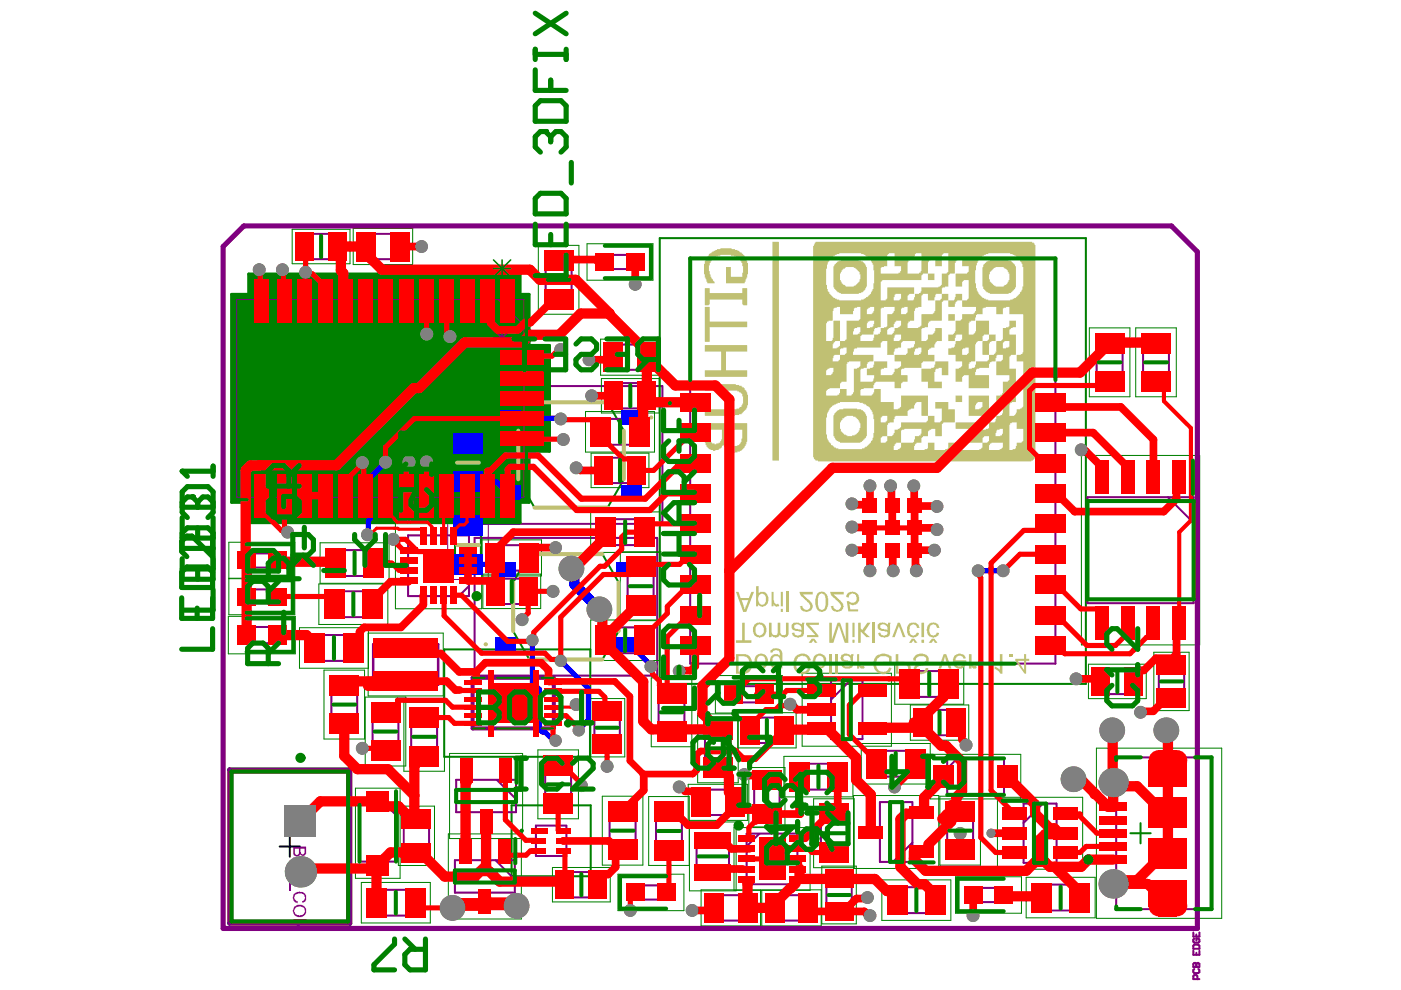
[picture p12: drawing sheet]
<svg xmlns="http://www.w3.org/2000/svg" width="297mm" height="210mm" viewBox="0 0 297 210" stroke-linecap="round" stroke-linejoin="round" font-family="sans-serif">
<path d="M96.5 93.8h5.5v8.6h-5.5zM113.3 85.3h15.5l3.5 6v10.3l-3.5 6h-15.5l-3.4-6v-10.3zM96.5 111.3h5.5v8.6h-5.5zM112.2 117.5h15.5l3.5 6v10.3l-3.5 6h-15.5l-3.4-6v-10.3z" fill="none" stroke="#008000" stroke-width=".43"/>
<path d="M101.7 81.9h38.7v29.2h-38.7zM100.6 114h38.7v29.3h-38.7z" fill="none" stroke="#800080" stroke-width=".43"/>
<path d="M94.9 90.8h8.6v14.6h-8.6zM94.9 108.3h8.6v14.6h-8.6z" fill="none" stroke="#800080" stroke-width=".21"/>
<path d="M59.3 179.5h4.3M61.4 177.3v4.3" fill="none" stroke="#000" stroke-width=".43"/>
<path d="M52.7 58.1h57.6v4.3h1.9v10.8h4.3v22.5h-4.3v10.8h-1.9v4.3h-57.6v-4.3h-3.6v-44.1h3.6z" fill="#008000"/>
<g fill="none" stroke="#008000" stroke-width=".21">
<path d="M61.9 48.6h12.3v7.3h-12.3zM74.9 48.4h12.6v7.7h-12.6zM114.1 52h8.6v14.6h-8.6zM124.5 51.7h13.9v7.7h-13.9zM127.3 71.9h12.6v7.7h-12.6zM231 69.5h8.6v14.6h-8.6zM240.8 69.5h8.6v14.6h-8.6zM124.1 87.3h14.7v8.5h-14.7zM125.3 96.1h12.3v7.3h-12.3zM127.5 80.3h12.3v7.3h-12.3zM229.3 96.6h25.1v40.1h-25.1zM48.5 115h14v15.3h-14z"/>
<path d="M67.9 115.1h14.6v8.6h-14.6zM83.8 110.8h18.3v18.3h-18.3zM102.2 114.5h12.6v7.6h-12.6zM125.2 108.5h14.7v8.6h-14.7zM131.5 117h8.6v14.6h-8.6zM48.4 130.7h14.2v7.9h-14.2zM48.5 122.6h14M48.5 122.7h14M63.5 133.1h14.6v8.6h-14.6zM67.6 123.8h14.6v8.6h-14.6zM78.1 134.2h15.9v13.3h-15.9zM102.4 121.7h12.2v7.3h-12.2z"/>
<path d="M125.2 131.5h14.7v8.5h-14.7zM244.6 138.3h7.5v12.4h-7.5zM68.7 142.1h8.6v14.6h-8.6zM77.4 147.8h8.6v14.6h-8.6zM85.6 148.9h8.6v14.6h-8.6zM95.3 159.7h15.5v18.1h-15.5zM114 159h8.6v14.6h-8.6zM125 148.1h7.5v12.4h-7.5zM138.1 143.7h8.6v14.6h-8.6zM147.9 151.4h8.6v14.6h-8.6zM151.7 143.2h14.2v8h-14.2zM156.4 151.1h12.4v7.5h-12.4z"/>
<path d="M170.1 142.7h18.9v15.5h-18.9zM182.6 157.6h14.6v8.6h-14.6zM189.7 140.7h14.6v8.6h-14.6zM193 149.5h12.4v7.4h-12.4zM197.3 159.9h19.1v9.5h-19.1zM230.8 140.8h12.2v7.3h-12.2zM232.5 158.6h26.5v36.1h-26.5zM75.4 167.1h9.4v19.1h-9.4zM84.5 170.9h7.6v12.6h-7.6zM95.1 176.8h15.4v18.1h-15.4zM127.7 168.8h8.6v14.6h-8.6zM137.5 168.9h8.6v14.6h-8.6z"/>
<path d="M145.9 166.3h12.6v7.6h-12.6zM146.2 174.3h9.9v14.6h-9.9zM155.6 175.5h16.2v13.3h-16.2zM158.8 162.7h7.6v12.6h-7.6zM166.2 160.4h14.6v8.6h-14.6zM172.5 169.4h8.6v14.6h-8.6zM181 168.7h18v15.4h-18zM199.3 168.8h8.6v14.6h-8.6zM211.5 169h18v15.3h-18zM76.6 187.1h14.6v8.6h-14.6zM117.1 183.9h12.3v7.3h-12.3zM131 185.3h14v7.8h-14z"/>
<path d="M148.6 188.7h12.6v7.6h-12.6zM161.5 188.7h12.6v7.6h-12.6zM174.2 183.6h7.4v12.3h-7.4zM187 186.6h14.6v8.5h-14.6zM202.6 185.9h14v7.7h-14zM217.6 186h14.6v8.6h-14.6z"/>
</g>
<path d="M139.9 50.5h90.3v94.5h-90.3zM94.2 137.7h31v22.8h-31zM108.5 170.8h16.7v15h-16.7zM239.7 176.7h4.3M241.8 174.5v4.3" fill="none" stroke="#008000" stroke-width=".43"/>
<path d="M48.6 163.2h25.6v32.6h-25.6z" fill="none" stroke="#008000" stroke-width=".86"/>
<path d="M52.7 58.1h57.6v4.3h1.9v10.8h4.3v22.5h-4.3v10.8h-1.9v4.3h-57.6v-4.3h-3.6v-44.1h3.6z" fill="none" stroke="#008000" stroke-width=".65"/>
<g fill="none" stroke="#800080" stroke-width=".43">
<path d="M63.8 49.6h8.6v5.4h-8.6zM76.9 49.6h8.6v5.4h-8.6zM115.7 55h5.5v8.6h-5.5zM128 54h6.9v3h-6.9zM134.9 56l-1 1M146.3 54.8h77.5v85.9h-77.5zM129.3 73h8.6v5.4h-8.6zM232.5 72.5h5.5v8.6h-5.5zM242.4 72.5h5.4v8.6h-5.4zM127.2 88.8h8.6v5.5h-8.6zM127.2 97.1h8.6v5.3h-8.6zM129.3 81.2h8.6v5.4h-8.6z"/>
<path d="M52.1 117.3h6.9v3h-6.9zM59 119.3l-1.1 1M70.9 116.6h8.6v5.5h-8.6zM86.5 113.5h12.9v12.9h-12.9zM104.2 115.6h8.6v5.4h-8.6zM128.2 110.1h8.6v5.5h-8.6zM133.1 120h5.5v8.6h-5.5zM230.6 105.4h22.5v22.5h-22.5zM247.6 105.4l5.5 5.5M52.1 125h6.9v3h-6.9zM52.1 132.9h6.9v3.5h-6.9zM59 127l-1.1 1"/>
<path d="M59 135.2l-1.2 1.2M66.5 134.6h8.6v5.5h-8.6zM70.6 125.4h8.6v5.4h-8.6zM99.4 124.2l-2.1 2.2M104.2 122.7h8.6v5.4h-8.6zM128.2 133h8.6v5.5h-8.6zM70.2 145.1h5.5v8.6h-5.5zM79 150.8h5.5v8.6h-5.5zM87.2 151.9h5.5v8.6h-5.5zM126 150h5.4v8.6h-5.4zM139.6 146.7h5.5v8.6h-5.5zM149.5 154.4h5.5v8.6h-5.5z"/>
<path d="M155.3 145.5h6.9v3.4h-6.9zM158.3 152.2h8.6v5.3h-8.6zM162.2 147.8l-1.1 1.1M176.2 144.2h6.7v12.5h-6.7zM180.3 144.2l-4.1 4.1M185.6 159.2h8.6v5.5h-8.6zM192.7 142.3h8.6v5.5h-8.6zM194.9 150.5h8.6v5.4h-8.6zM232.6 141.8h8.6v5.4h-8.6zM245.7 140.2h5.4v8.6h-5.4zM76.2 170.7h7.8v12h-7.8zM81.8 170.7l2.2 2.1"/>
<path d="M85.6 172.9h5.4v8.6h-5.4zM96.7 165.3h12.7v6.9h-12.7zM105.3 165.3l4.1 4.1M113.6 175h6.5v6.5h-6.5zM115.6 162h5.5v8.6h-5.5zM129.3 171.8h5.4v8.6h-5.4zM139.1 171.9h5.5v8.6h-5.5zM147.7 177.3h6.9v8.6h-6.9zM147.9 167.4h8.6v5.4h-8.6zM158.3 176.8h10.8v10.7h-10.8zM159.9 164.7h5.4v8.6h-5.4zM161 176.8l-2.7 2.6"/>
<path d="M169.2 161.9h8.6v5.5h-8.6zM174.1 172.4h5.4v8.6h-5.4zM186.6 170.1h6.8v12.6h-6.8zM193.4 178.7l-4 4M200.8 160.8h12.1v7.7h-12.1zM200.8 171.8h5.5v8.6h-5.5zM203 160.8l-2.2 2.1M217 170.4h7v12.5h-7zM221.1 170.4l-4.1 4.1M236.7 160.6h20.2v32.2h-20.2zM79.6 188.7h8.6v5.4h-8.6zM96.5 182.4h12.6v6.9h-12.6z"/>
<path d="M105.1 182.4l4 4.1M119 184.9h8.6v5.4h-8.6zM134.6 187.7h6.9v3h-6.9zM135.6 187.7l-1 1M150.6 189.8h8.6v5.4h-8.6zM163.5 189.8h8.6v5.4h-8.6zM175.2 185.5h5.4v8.6h-5.4zM190 188.1h8.6v5.5h-8.6zM206.1 188.3h6.9v3h-6.9zM207.1 188.3l-1 1M220.6 187.6h8.6v5.4h-8.6z"/>
</g>
<path d="M100.2 143.7h17.2v10.7h-17.2zM48.6 163.2h25.6v32.6h-25.6zM49.1 163.6h24.7v31.8h-24.7z" fill="none" stroke="#800080" stroke-width=".86"/>
<path d="M50.2 63.5h60.9v41.9h-60.9zM105.6 63.5l5.5 5.5" fill="none" stroke="#800080" stroke-width=".21"/>
<path d="M79.1 136.6h13.8v8.6h-13.8z" fill="none" stroke="#800080" stroke-width=".55"/>
<path d="M104.6 69.8l3.7 3.7M104.6 71.7h3.7M106.5 69.8v3.7M108.3 69.8l-3.7 3.7" fill="none" stroke="#800080" stroke-width=".33"/>
<g fill="#800080">
<path d="M62.2 185.4h2.4v-1h.3v2.2h-.3v-.9h-2.4z"/>
<path d="M63.7 179.9l.1 .8a.4 .4 0 0 0 .5 .4 .4 .4 0 0 0 .3-.5v-.7zM62.5 179.9v.8a.46 .46 0 0 0 .5 .6 .46 .46 0 0 0 .4-.7v-.7zM62.2 179.5h2.7v1.1a.55 .55 0 0 1-.4 .8 .58 .58 0 0 1-.9-.3 .75 .75 0 0 1-1.3 .1z"/>
<path d="M63.3 182.6v.9l1.3-.4zM62.2 181.8l2.7 1.1v.3l-2.7 1.2v-.4l.7-.3v-1.2l-.7-.3z"/>
</g>
<path d="M61.5 186.7v2.2" fill="none" stroke="#800080" stroke-width=".22"/>
<g fill="#800080">
<path d="M62.3 189.5a2 2 0 0 1 2.1-.3 1.5 1.5 0 0 1 .3 2l-.6 .2-.1-.3a.55 .55 0 0 0 .6-.6 .91 .91 0 0 0-.3-.9 .91 .91 0 0 0-.9-.2h-.1a.89 .89 0 0 0-.7 1.5l.2 .2h.4l-.2 .4-.2-.1a1.18 1.18 0 0 1-.5-1.7z"/>
<path d="M62.2 194.9h2.7v.4l-2.2 1.4h2.2v.4h-2.7v-.4l2.2-1.5h-2.2z"/>
<path d="M62.6 192.5a.91 .91 0 0 0-.1 1 .91 .91 0 0 0 .9 .5 .93 .93 0 0 0 1.1-.5 .93 .93 0 0 0-.5-1.2l-.7-.1zM62.3 192.4h.1a1.37 1.37 0 0 1 2.1-.2 1.37 1.37 0 0 1-.1 2 1.44 1.44 0 0 1-1.6 .1 1.44 1.44 0 0 1-.7-1.3z"/>
</g>
<path d="M47.3 52.3l4.4-4.4h196.7l5.5 5.5v143.5h-206.6z" fill="none" stroke="#800080" stroke-width="1.1"/>
<path d="M253.9 157.5v39.4M253 205h1.3v-.6l-.2-.2-.5 .2v.6M253.2 205.5l-.2 .2v.4l.2 .2h.9l.2-.2v-.4l-.2-.2M253.9 207.6v-.6l-.3-.3h-.4l-.2 .3v.6h1.3" fill="none" stroke="#800080" stroke-width=".43"/>
<circle cx="253.6" cy="205" r=".21" fill="#800080"/>
<path d="M253 197.7v.9h1.3v-.9M253.2 199l-.2 .2v.5l.2 .2h.9l.2-.2v-.5l-.2-.2h-.5v.4M253.6 198.2v.4M253 205v-.6l.2-.2 .4 .2v.6M253 200.5l.2-.2h.9l.2 .2v.7h-1.3zM253 201.6v.8h1.3v-.8M253.6 202v.4" fill="none" stroke="#800080" stroke-width=".43"/>
<g fill="#c0c073">
<path d="M202.6 83.9h1.4v1.3h-1.4z"/>
<path d="M149.4 81.4h6.6v.2l1.2 .2 .2 .3h.3v.2h.2v.4h.2v.1h.1v.4h.2v.5h.2v2.2h-.2l-.2 .9-.6 .5v.2h-.2l-.2 .3h-.5v.2h-.9v.2h-6.4v-1.4h6.8v-.2h.5l.2-.3h.3l.2-.7h.2v-1.6h-.2v-.5l-.4-.2v-.1l-.7-.2v-.2h-6.9z"/>
<path d="M149.4 73.2h9v1.4h-4.5v3.9h4.5v1.4h-9v-1.4h3.5v-3.9h-3.5z"/>
<path d="M163.8 51.3h1.3v46.4h-1.3z"/>
<path d="M195.4 78.2h2v-.2h.6v-.2h.1v-.5h.2v-.7h2.8v3h-1.4v-1.6l-1.2 .2v.1h-.2v.6h-.2v2h1.6v1.4h-3v-1.4h-1.3z"/>
<path d="M208.3 72.3h1l.2-.3h.2v-1.1h1.4v1.4h-.9v.2h-.3v.3h-.2v2.4h-1.4z"/>
<path d="M149.4 65.1h1.1v3.1h7.9v1.2h-7.9v3.1h-1.1z"/>
<path d="M201.1 66.6h1.3v1.4h-1.3z"/>
<path d="M201.1 63.7h1.2v-.2h.1v-.5h.2v-.7h1.4v1.4h-1v.2l-.4 .1v.4h-.2v.7h-1.3z"/>
<path d="M149.4 61.1h1.1v1h6.9v-1h1v3.6h-.8v-.1h-.2v-1.1h-6.9v1.1h-.2v.1h-.9z"/>
<path d="M150.3 53.9h.2v-.2h.3l.2-.4 .7-.1v-.2h.3v-.2h.7v-.1h2.4v.1h.7v.2h.5v.2h.4l.2 .3h.3l.2 .4 .5 .3v.4h.2l.1 .6h.2v.6h.2v2.4h-.2v.7h-.2v.3h-.1l-.2 .9h-4v-3.5h1.1v2.1h2.4v-.9h.2v-1.4h-.2v-.6h-.2v-.4h-.2v-.2l-.7-.5v-.1l-.6-.2v-.2h-.7v-.2h-2.3v.2h-.5v.2l-.7 .2v.1h-.2l-.1 .4-.6 .3-.1 .9h-.2v1.2h.2l.1 1.2h.2v.3l.4 .2v.4l.3 .1v.4h-1.5l-.2-.9h-.2v-.3h-.2v-.7h-.1v-2.3h.1v-.7h.2l.2-.6 .5-.4z"/>
<path d="M196.7 58h1.4v1.4h-1.4z"/>
<path d="M149.4 89.7v4.2h.2l.2 .8h.2l.3 .5 .9 .2v.2l1.2-.2 .1-.3h.4v-.2h.2v-.4l.3-.1v.1h.2v.4l.7 .5 .1 .4h.6v.1h1.3v-.1l.9-.2 .4-.5 .3-.2v-.4h.2v-.3h.1v-.5h.2v-4zM154.1 91.1h3.3v1.9h-.2v.7h-.2v.3h-.1l-.2 .4h-.4v.1h-1.3v-.1h-.4v-.2h-.2l-.1-.9h-.2zM150.5 91.1h2.6v2.1h-.2v.3h-.2v.4l-1.2 .3v-.2h-.5v-.1l-.4-.2v-.5h-.1z"/>
<path d="M176.9 87.7v.3h-.2v4.5h.2l.2 .7 .3 .1v.2h.4v.2h.3v.2h4.3v-.2h.4l.3-.5 .5-.4v-.3h.2v-4.3h-.2l-.2-.7-.3-.2-.2-.3h-.3v-.2h-.9v-.2h-2.9v.2h-.9v.2h-.3l-.2 .3zM178.6 88.7h.4l.1-.4h.4v-.1h1.4v.1h.5v.2l.7 .5v.4h.1v.3h.2v1.1h-.2l-.1 .8-.5 .4v.1l-.9 .2v.2h-1v-.2l-.7-.2-.6-.7h-.1v-.5h-.2v-1.3h.2v-.4l.3-.2z"/>
<path d="M205.4 83.9v4.3h4.3v-4.3zM206.9 85.6l.4-.2v-.2h1v1.1h-.2l-.1 .3h-.4v.2h-.8v-.9h.1z"/>
<path d="M172.7 51.4l-.1 .7h-.2v44.9h.2v.3l.3 .2v.2h.5v.1h45.3v-.1h.3v-.2l.5-.4v-45.1h-.1v-.4h-.2v-.2h-.4v-.1h-45.9v.1zM176.7 75.4h.2v-.2h1.2v1.1l-.3 .1v.2h-1.3zM176.7 72.7h.2l.2-.4h1v1l-.3 .2v.2h-.4v.2h-.9v-.9h.2zM178.1 74h.2v-.1h.5v-.2h.7v1.2h-.2l-.2 .3h-1zM179.7 76.8h.3v-.2h2.4v1.1l-.3 .1v.2h-.4v.2h-.7v5h-.1v.3h-.2l-.2 .4h-1v-1.4h-1.4v.8h-.2v.4h-.3v.2h-2.4v-1.1l.3-.1v-.2h.4v-.2h2.2v-1h.2v-.2h.1v-.2h1.1v-3.8h.2zM181 69.7h.2v-.1h.5v-.2h.7v1h-.2v.4h-.3v.1h-1zM176.7 65.4h.2v-.2h.5v-.1h.7v1.5h2.8l.1-1.2h.2v-.2h.5v-.1h.7v2.6h-.2v.1h-.1v.2h-2.6v4l-.4 .1v.2h-1v-4.3h-1.4v3.6h-.2v.5h-.1v.2h-1.2v-3.8h.1v-.3h.4v-.2h.8v-2.1h.2zM175.9 86.6h.1l.5-.7h.4v-.1h.3v-.2h.4v-.2h.5v-.2h4.1v.2h.7v.2h.4v.2h.3l.2 .3h.3l.2 .3h.2v.4l.3 .2v.3h.2v.5h.2v1.1h.1v2.9h-.1v1h-.2v.5l-.3 .2v.4h-.2v.1l-.5 .4-.2 .3h-.4l-.1 .4h-.5v.1h-5v-.1l-.9-.2-.4-.5h-.3v-.4l-.5-.3-.2-.7h-.2v-.9h-.1v-3.6h.1v-.8h.2l.2-.7h.2zM181 74h.2v-.1h.5v-.2h5v-1h.2v-.2h.2v-.2h1v2.9h1.4l.2-1.2h.1v-.1h.6v-.2h.6v-1l.4-.2v-.2h2.6l-.2 1.2h-.2v.2h-.5v.2h-.7v1h-.1l-.2 .3h-2.4v1.4h1.3v1.1h-.1l-.2 .3h-.3v.2h-.7v.7h-.2v.3h-.2l-.2 .4h-2.4v-1.3h.2v-.1h.5v-.2h.7v-1.4h-2.8l-.1 1.2h-.2v.2h-.5v.2h-.7v1.4h1.5v.6h-.1v.6h-.2v.1h-2.6v-2.6h.2v-.1h.5v-.2h.7v-.9h.2v-.3h.3v-.2h.9v-1.4h-4.3zM184 68.2h.3v-.2h1l-.1 1.2h-.2v.2h-.5v.2h-.7v-1.1h.2zM183.8 65.6l.3-.2v-.2h.4v-.1h.8v.8h-.1v.4h-.2l-.2 .3h-1zM175.9 55.1h.1v-.2l.7-.5v-.2h.4v-.2h.3v-.1h.5v-.2h4.7v.2h.5v.1h.3v.2h.2v.2h.4l.5 .7h.2v.3h.1v.4h.2v.3h.2v1.2h.1v2.8h-.1v1.2h-.2l-.2 .7h-.1v.3l-.7 .5v.2h-.4l-.2 .3-.8 .2v.2h-4.7v-.2h-.5v-.2l-.7-.1-.2-.4-.6-.5v-.3l-.4-.2v-.5h-.2v-.9h-.1v-3.4h.1v-.9h.2v-.5l.4-.2zM186.7 92.8h.2l.2-.3h1v1h-.2l-.1 .4h-1.1zM186.7 88.5h.2l.2-.3h1v1h-.2l-.1 .4h-1.1zM186.7 65.4h.2v-.2h.5v-.1h2.3v.8h-.2v.4h-.2l-.2 .3h-1v2.6h-.2v.2h-.5v.2h-.7v.8h-.1v.4h-.4v.1h-.9v.7h-.1v.5h-.2v.2h-2.6v-1l.4-.2v-.2h2.4v-.7h.1v-.5h.2v-.1l1.2-.2zM189.7 94.2l.3-.2v-.1h1v1l-.3 .2v.1h-.3v.2h-.9v-.9h.2zM189.7 71.1h.1v-.2h1.2v1.1l-.3 .1v.2h-1.2zM188.1 69.9l.4-.2v-.1h.3v-.2h.7v-.7h.2v-.4l.3-.1v-.2h1v1l-.3 .2v.2h-.3v.2h-.7v.6h-.2v.4h-.2l-.2 .3h-1zM189.7 62.5h.1v-.2h1.2v1h-.1l-.2 .4h-1.2zM188.1 54l.4-.1v-.2h1.2v2.7h1.3v1.1h-.1v.3h-.4v.2h-3.8v-1.2h.2v-.2h.5v-.2h.7zM202.6 55.4l.4-.2v-.1h1v1.3h1.4v1.3h-.2l-.2 .3h-2.4v2.8h1.4v-1.1l.3-.1v-.2h1.1v3.9h-.2l-.2 .4h-1v1.4h2.9v.8h-.1v.4h-.2l-.2 .3h-2.4v1.1h-.2l-.2 .3h-1v2.2h-.2v.4h-.1l-.2 .3h-1v1.4h1.3v-.7h.2v-.5h.2v-.2h1.2v1.1h-.2l-.2 .3h-1l-.2 1.2h-.1v.2h-.5v.2h-.7v1.3h1.5v1.4h1.4v1.1h-.2l-.2 .3h-.3v.2h-.7v2.7h1.4v-1l.3-.2v-.1h1.1v2.7h4.3v-2.7h-2.9l.1-1.3h.2v-.1h.5v-.2h2.1v-.9h.2v-.3h.3v-.2h.9v-.7h.1v-.5h.2v-.2h1.2v1.1h-.1l-.2 .3h-1.1v3h2.8v1h-.2l-.1 .3h-1.1v2.4h-.1v.4h-.4v.2h-.9v2.7h1.4v1.1h-.1v.3h-.4v.2h-.9v.7h-.1v.5h-.2v.2h-1.2v1.2h-.2v.1h-.5v.2h-.7v-1.5h-5.7v1.3h4.3v.9h-.1v.3h-.2l-.2 .4h-1v1.4h2.9v1h-.2l-.1 .3h-.4v.2h-3.6v-1.5h-2.9v1.2h-.2v.1h-.5v.2h-2.3v-1.5h-1.4v1.2h-.1v.1h-.5v.2h-2.3v-.9h.2v-.3l.3-.2v-.1h1.1v-1.1l.3-.1v-.2h1v-1.1l.4-.1v-.2h.3v-.2h.9v1.6h1.4v-2.6l.3-.2v-.1h2.4v-2.8h-1.3v-1.6h-2.8v1.4h1.4v2.6h-.2l-.2 .4h-1.2v-1.4h-1.4v-4.3h-5.7v2.4l-.3 .1v.2h-.3v.2h-.9v-1.6h-2.8v-2.7h-1.4v.7h-.1v.3h-.2l-.2 .4h-2.4v-1.2h.2v-.2h.5v-.2h2.1v-.7h.1v-.3l.4-.2v-.2h4v1.4h1.3v-1h.2v-.2h.2v-.2h1v-1.3h-1.4v-1.3h.2v-.1h.5v-.2h3.7v-1l.3-.2v-.2h2.4v-1.4h-1.4v-1h.2l.2-.3h.3v-.2h.7v-.7h.2v-.3l.3-.2v-.2h1.1v-2.7h-1.4v.6h-.2v.4h-.1l-.2 .3h-1.1v1.1h-.1l-.2 .3h-1v-2.6h.1v-.1h.6v-.2h.6v-.9h.2v-.3h.4v-.2h2.4v-4l.3-.1v-.2h1.1v-1.4h-1.4v-1.2h.2v-.2h.5v-.1h.7v-2.5l.3-.1v-.2h1v-2.2h.2zM191 65.4h.2v-.2h.5v-.1h.7v1.2h-.1l-.2 .3h-1.1zM191 91.3h.2v-.2h.5v-.2h3.7v1.1h-.2v.3h-.4v.2h-.8v.7h-.2v.5h-.2v.2h-2.6zM194 74h.2v-.1h.5v-.2h.7v1h-.2v.4h-.4v.1h-1zM192.6 55.2h.3v-.1h.9v-.7h.2v-.5h.2v-.2h1.2v3.8h-.2v.3h-.4v.2h-2.4v-2.4h.2zM188.3 89.7h.3v-.1h.9v-.7h.2v-.6h.1v-.1h2.6v-1.1l.4-.1v-.2h.3v-.2h.7v-.7h.2v-.3l.3-.2v-.2h1.1v3h1.3v1h-.1l-.2 .4h-5.4v1l-.3 .2v.1h-.3v.2h-.7v.7h-.2v.3h-.2l-.2 .4h-1v-2.4h.2zM195.4 62.7l.3-.2v-.2h1v1.4h1.4v-.7h.2v-.5h.2v-.2h1.2v1h-.2l-.2 .4h-1v2.2h-.2v.4l-.3 .1v.2h-2.4v2.4l-.4 .2v.2h-.3v.2h-2.3v-1.1h.2v-.3h.3v-.2h.9v-2.1h.2v-.5h.2v-.2h.5v-.1h.7zM186.7 59.7l.4-.1v-.2h8.3v-1.1h.1v-.1h.2v-.2h1v-2.4h.2v-.4h.4v-.1h1v1.3h1.4v-2.4l.3-.1v-.2h1.1v4h-.2l-.2 .3h-1v2.4h-.2l-.2 .4h-.3v.1h-3.6v.9h-.2v.3h-.4v.2h-.8v.7h-.2v.5h-.2v.2h-1.2v-1h.2l.2-.4h1v-1.4h-5.7v2.4h-.2l-.1 .4h-1.1zM204 74h.2v-.1h.5v-.2h.7v1.2h-.2l-.2 .3h-1zM208.3 92.8h.2l.2-.3h1v1h-.2l-.2 .4h-1zM205.5 68.2h.4v-.2h.9v-.7h.1v-.5h.2v-.2h1.2v-1.2h.2v-.2h.5v-.1h2.2v1.5h1.4v-1.2h.2v-.2h.5v-.1h.7v1.5h2.9v8.1h-.1v.4h-.4v.1h-.8v1.4h1.3v9.7h-.1l-.2 .3h-.3v.2h-.7v.7h-.2v.3l-.4 .2v.2h-1v-2.4h.2v-.4h.3v-.2h.9v-1.3h-1.4v-1.1l.4-.1v-.2h.3v-.2h.7v-4.1h-1.4v-2.6l.4-.2v-.2h1v-4.3h-1.4v-1h.2l.2-.3h.3v-.2h.7v-1.4h-1.4v1.2h-.2v.2h-.5v.2h-.7v2.4h-.1l-.2 .3h-1.1v2.3h-.1v.3h-.2l-.2 .3h-1v1.1l-.4 .1v.2h-2.4l-.1 1.2h-.2v.2h-.5v.2h-.7v-1.1h.1v-.3h.4v-.2h.9v-3.6h.1v-.3l.4-.2v-.2h1v-1h.2l.2-.4h1v-2.9h-2.8v2.2h-.1v.4h-.2l-.2 .3h-1v-2.4h.1zM209.9 94h.3v-.1h2.4v1h-.1l-.2 .3h-.4v.2h-2.2v-1h.2zM211.2 91.3h.2v-.2h.5v-.2h.7v1.1h-.1v.3h-.4v.2h-1zM212.6 84.2l.4-.2v-.1h1v1h-.2l-.1 .3h-1.1zM212.6 72.7h.2l.2-.4h1v1.2h-.2v.2h-.5v.2h-.7zM214.2 89.7h.3v-.1h1.1v1.3h1.3v2.6h-.1l-.2 .4h-1l-.2 1.2h-.2v.1h-.5v.2h-.7v-5.3h.2zM207.4 55.1l.6-.4 .1-.3h.2v-.2h.4v-.2h.3v-.1h.5v-.2h4.7v.2h.5v.1h.3v.2h.4v.2h.2l.5 .7h.2v.3l.3 .2v.3h.2v.7h.1v4.2h-.1v.6h-.2v.4h-.2v.2h-.1v.3l-.4 .2-.5 .7-.7 .1v.2h-.5v.2h-4.7v-.2h-.5v-.2l-.7-.1-.5-.7-.4-.2-.1-.7h-.2v-.5h-.2v-1h-.1v-2.8h.1v-1h.2v-.5h.2zM175.2 78.5h.1l.2-.3h.4v-.2h.8v.9h-.2v.3h-.1l-.2 .4h-1z"/>
<path d="M176.9 56.1v.3h-.2v4.5h.2v.4l.5 .3 .2 .4 .7 .1v.2h3.8v-.2l.8-.1 .2-.4 .3-.2v-.3h.2v-.3h.2v-4.2h-.2l-.2-.7-.5-.3v-.2l-.8-.2v-.1h-3.8v.1h-.4v.2h-.3v.2zM178.4 57.3l.4-.2v-.1h.3l.2-.4h1.7v.2h.4l.5 .7 .3 .2v.5h.2v1h-.2v.5h-.1l-.4 .5-.3 .2v.2h-.4v.2h-1.7l-.2-.4h-.3l-.2-.3h-.2v-.4h-.1v-.3h-.2v-1.4h.2v-.3h.1z"/>
<path d="M208.5 56.1v.5h-.2v4.2h.2v.5l.7 .5v.2l.7 .1v.2h3.9v-.2h.6l.5-.7 .3-.1v-.4h.2v-4.5h-.2v-.3l-.3-.2-.5-.7h-.6v-.1h-3.9v.1h-.4v.2h-.3v.2zM209.9 57.7l.3-.2 .5-.7h.4v-.2h1.7l.2 .4h.3l.2 .3h.2l.1 .7h.2v1.4h-.2l-.1 .7h-.2l-.2 .3h-.3l-.2 .4h-1.7v-.2h-.4v-.2h-.1l-.6-.7h-.1v-.5h-.2v-1h.2z"/>
</g>
<path d="M96.9 98.1h4.6M109.9 91.3v10.3M113.3 85.3h15.5M132.3 91.3v10.3M96.9 115.6h4.6M112.2 117.5h15.5M113.3 107.6h15.5M108.8 123.5v10.3M112.2 139.8h15.5M131.2 123.5v10.3" fill="none" stroke="#c0c073" stroke-width=".86"/>
<g fill="#c0c073">
<path d="M157.4 132h.5v3.7h1.4v.6h-3.3v-.6h1.4z"/>
<path d="M163 132h.6v1.7a.85 .85 0 0 0 1.1 1l.2-.4v-2.3h.5v2a.61 .61 0 0 0 .5 .7 .61 .61 0 0 0 .7-.5v-2.2h.6v2.1a.94 .94 0 0 1-.7 1 .94 .94 0 0 1-1.1-.4 1.39 1.39 0 0 1-1.6 .3l-.2-.3v.4h-.6z"/>
<path d="M175.8 132h.6v3.6l1.2-3.6h.5l1.2 3.5v-3.5h.6v4.3h-.8l-1.2-3.6-1.2 3.6h-.9z"/>
<path d="M181.9 132h.6v1.2l.3 .4 1.1-1.6h.7l-1.4 2 1.3 1.1h-.8l-1.2-1.2v2.4h-.6z"/>
<path d="M184.9 132h.5v4.3h-.5z"/>
<path d="M190.4 132h.4l1.2 3.1h-.6l-.8-2.4-.9 2.4h-.6z"/>
<path d="M163.6 125.5h.4v1.7l.2 .7a.46 .46 0 0 0 .8 .1l.2 .4-.1 .1-.5 .2-.6-.6v.4h-.4z"/>
<path d="M166.7 125.5h.6v4.2h-.6z"/>
<path d="M169.5 125.5h2.8v.5h-2.1l.9 .9a2.47 2.47 0 0 1 1.2 1.9l-.1 .1a1.15 1.15 0 0 1-1.2 .8h-.1a1.31 1.31 0 0 1-1.3-1.2l.5-.1a.83 .83 0 0 0 1.3 .8 .83 .83 0 0 0-.1-1.4l-1.5-1.4z"/>
<path d="M176 125.5h2.9v.5h-2.1l1.4 1.5a1.22 1.22 0 0 1 .5 1.6 1.22 1.22 0 0 1-1.6 .5 1.14 1.14 0 0 1-1-1.1l.6-.1a.59 .59 0 0 0 .5 .8 .76 .76 0 0 0 1-.3 .76 .76 0 0 0-.2-1l-.7-.7a2.76 2.76 0 0 1-1.2-1.4z"/>
<path d="M179.8 125.7h.1a1.44 1.44 0 0 1 2.1 .5 1.44 1.44 0 0 1-.8 2l-.5 .1-.6-.3 .2 1.2h1.6v.4h-2l-.4-2.1h.5a.97 .97 0 0 0 1.3 0 .97 .97 0 0 0 .1-1.4 .82 .82 0 0 0-.9-.2 .82 .82 0 0 0-.5 .8l-.6-.1v-.3z"/>
<path d="M168.7 139.1a1.86 1.86 0 0 1 3.2 .8l-.6 .2a1.23 1.23 0 0 0-1-1 1.23 1.23 0 0 0-1.3 .6 2.14 2.14 0 0 0 .6 2.7h.2a1.18 1.18 0 0 0 1.5-.9l.6 .2a1.8 1.8 0 0 1-1.9 1.2 1.86 1.86 0 0 1-1.7-1.9h-.1l.1-1z"/>
<path d="M160.3 132.8a.92 .92 0 0 1 1.1-.3 .92 .92 0 0 1 .5 1.1v.1a.91 .91 0 0 1-.6 1 .91 .91 0 0 1-1.1-.6zM160 132.4a1.82 1.82 0 0 0 .5 2.7 1.54 1.54 0 0 0 2-1.1 1.58 1.58 0 0 0-1.4-2.1z"/>
<path d="M168.4 132.6a.9 .9 0 0 1 1.1-.1 .9 .9 0 0 1 .3 1.1l-.9-.3a.59 .59 0 0 1-.5-.7zM167.8 132.5v.1a.99 .99 0 0 0 1.1 1.2l.5 .1a.4 .4 0 0 1 .5 .3 .4 .4 0 0 1-.4 .5l-.2 .1-.7-.1-.2-.6-.6 .1 .2 .1a.71 .71 0 0 0 .6 .8h.1a1.36 1.36 0 0 0 1.7-.4l.2-2.7h-.6l-.1 .5a1.43 1.43 0 0 0-1.8-.2z"/>
<path d="M172.1 135.4l-.7 .9h.7l.3-.6 .4 .6h.5l-.7-.9zM170.9 132v.5l2 2.2h-1.8v.4h2.4v-.3l-1.9-2.3h2v-.5z"/>
<path d="M180.7 135.6v.7h.5v-.7zM180.7 132v3.1h.5v-3.1z"/>
<path d="M186.6 132.6a.9 .9 0 0 1 1.1-.1 .9 .9 0 0 1 .4 1.1l-.7-.3a.62 .62 0 0 1-.8-.7zM186.1 132.5a1.04 1.04 0 0 0 1.2 1.3l.3 .1a.41 .41 0 0 1 .6 .4 .86 .86 0 0 1-1.5 .1l-.1-.3-.4 .1a.95 .95 0 0 0 1.1 .9l.1 .1a1.25 1.25 0 0 0 1.3-.8l.1-2.4h-.5l-.1 .5a1.43 1.43 0 0 0-1.9-.2z"/>
<path d="M193.3 135.4l-.5 .9h.5l.3-.6 .4 .6h.5l-.7-.9zM192.5 132.5a2.56 2.56 0 0 0 .1 2.3 1.26 1.26 0 0 0 1.3 .4 1.26 1.26 0 0 0 .9-1l-.4-.1a.78 .78 0 0 1-.9 .6 .78 .78 0 0 1-.6-.9l-.1-.1 .1-.2a.79 .79 0 0 1 .5-1.1 .79 .79 0 0 1 1 .7h.5v-.1a1.42 1.42 0 0 0-2.4-.5z"/>
<path d="M195.4 135.6v.7h.5v-.7zM195.4 132v3.1h.5v-3.1z"/>
<path d="M197.6 135.4l-.7 .9h.7l.3-.6 .3 .6h.6l-.7-.9zM196.7 132.6a2.01 2.01 0 0 0 .2 2.2 1.39 1.39 0 0 0 2.2-.5l-.4-.2a.55 .55 0 0 1-.6 .6l-.1 .1a1.09 1.09 0 0 1-.9-1.7 .76 .76 0 0 1 .8-.7 .76 .76 0 0 1 .8 .7h.5a1.39 1.39 0 0 0-1-1 1.39 1.39 0 0 0-1.4 .4z"/>
<path d="M157.2 127.2h1.5l-.8 2.1zM156 125.5l1.6 4.2h.6l1.7-4.2h-.6l-.5 1.3h-1.8l-.4-1.3z"/>
<path d="M160.3 124.3v4.2h.4v-.4a1.06 1.06 0 0 0 1.9 0 1.67 1.67 0 0 0-.7-2.6h-.7l-.4 .3v-1.5zM161 126.1a.82 .82 0 0 1 .9-.2 .82 .82 0 0 1 .5 .8 1.07 1.07 0 0 1-1 1.5l-.1-.1a1.62 1.62 0 0 1-.5-1.7z"/>
<path d="M165.5 129.1v.6h.5v-.6zM165.5 125.5v3h.5v-3z"/>
<path d="M173.6 126.1a.75 .75 0 0 1 .9-.1 .75 .75 0 0 1 .4 .7l.2 .3a2.15 2.15 0 0 1-.7 2.3 1.17 1.17 0 0 1-1-1.4v-1.1zM173.2 125.9v.1a3.2 3.2 0 0 0 .4 3.6 1.29 1.29 0 0 0 1.9-1.2l.1-.5a2.31 2.31 0 0 0-.9-2.4 1.44 1.44 0 0 0-1.5 .4z"/>
<path d="M156.6 139.1h1a1.36 1.36 0 0 1 1.3 1.8 1.33 1.33 0 0 1-1.4 1.5h-.9zM156 138.7v4.1h1.6a1.77 1.77 0 0 0 1.8-2.1 1.73 1.73 0 0 0-1.9-2z"/>
<path d="M160.7 139.2a.98 .98 0 0 1 1.2 0 .98 .98 0 0 1 .4 1.1 .9 .9 0 0 1-1 1 .9 .9 0 0 1-.8-1.2zM160.2 139.1a1.92 1.92 0 0 0 .5 2.5 1.57 1.57 0 0 0 2-.8 1.57 1.57 0 0 0-.7-2 1.24 1.24 0 0 0-1.7 .3z"/>
<path d="M164 139.2a.82 .82 0 0 1 .9 0 .82 .82 0 0 1 .4 .7l.1 .1a.94 .94 0 0 1-.3 1.1 .94 .94 0 0 1-1.1 0l-.3-.8 .1-.7zM163.4 137.9v.5l.4-.1a.86 .86 0 0 1 1.1-.3 .86 .86 0 0 1 .4 1 1.23 1.23 0 0 0-1.4-.2 1.23 1.23 0 0 0-.6 1.3 1.39 1.39 0 0 0 1.6 1.6l.5-.4v.4h.5v-2.6a1.36 1.36 0 0 0-1.3-1.7l-.1 .1a.86 .86 0 0 0-1 .3z"/>
<path d="M173.1 139.3a.86 .86 0 0 1 1-.2 .86 .86 0 0 1 .5 .9 .93 .93 0 0 1-.8 1.3 .93 .93 0 0 1-.9-1.2zM172.6 139a2.02 2.02 0 0 0 .3 2.5 1.49 1.49 0 0 0 1.7 0 1.49 1.49 0 0 0 .6-1.6 1.37 1.37 0 0 0-2.1-1.1z"/>
</g>
<path d="M176 138.7v4.1M177.3 138.7v4.1" fill="none" stroke="#c0c073" stroke-width=".44"/>
<g fill="#c0c073">
<path d="M181.7 138.7h.5l.1 2a.6 .6 0 0 0 .7 .5l.1-.1 .3 .5-.9 .1-.3-.5v.5h-.5z"/>
<path d="M185.7 139.2a2.52 2.52 0 0 1 3.3 0v1.6h-1.7v-.5h1.2v-.7a1.66 1.66 0 0 0-2.4 0 1.66 1.66 0 0 0 .1 2.4 1.44 1.44 0 0 0 1.5 .4l.6-.3 .2-.6 .5 .1a1.92 1.92 0 0 1-1.6 1.3 1.92 1.92 0 0 1-1.9-.9 2.63 2.63 0 0 1 .2-2.8z"/>
<path d="M193.7 139.3a1.85 1.85 0 0 1 3.2 .3v.1a1.31 1.31 0 0 1-1.3 1.4l-.8 .2a.55 .55 0 0 0-.5 .6 .55 .55 0 0 0 .6 .5h.5a.77 .77 0 0 0 .9-.5v-.3h.5a1.3 1.3 0 0 1-1.3 1.3h-.1a1.51 1.51 0 0 1-1.7-1 1.31 1.31 0 0 1 1.3-1.2l.7-.3a.66 .66 0 0 0 .7-.7 .66 .66 0 0 0-.8-.6h-.1a.98 .98 0 0 0-1.3 1l-.6-.1z"/>
<path d="M200.1 138.7h.5l1.1 3h-.5l-.8-2.5-.9 2.5h-.5z"/>
<path d="M205.4 138.7h.6v2l.3 .5 .7-.1 .1 .5-.1 .1h-.7l-.3-.5v.5h-.6z"/>
<path d="M212 138.7h.5v4.1h-.4l-.3-.5-.9-.4v-.6h.1l1 .7z"/>
<path d="M214.1 138.7h.6v.5h-.6z"/>
<path d="M178.8 139.3a.94 .94 0 0 1 1-.2 .94 .94 0 0 1 .6 .9v.2l-1-.2a.57 .57 0 0 1-.6-.7zM178.4 138.8v.1a.86 .86 0 0 0-.1 1 .86 .86 0 0 0 .9 .4l.9 .2a.24 .24 0 0 1 .3 .2 .24 .24 0 0 1-.1 .3 .86 .86 0 0 1-1.2 .2l-.2-.4-.6 .1a1.48 1.48 0 0 0 2.3 .6l.2-.3v-2.1l.3-.4h-.6l-.1 .3-.2-.1a1.5 1.5 0 0 0-1.8-.1z"/>
<path d="M190.5 140.9h1.1a.78 .78 0 0 1 .9 .7 .78 .78 0 0 1-.8 .8h-1.2zM189.9 138.7v4.1h1.8a1.22 1.22 0 0 0 1.4-.9 1.22 1.22 0 0 0-1-1.5l-1.6-.1v-1.6z"/>
<path d="M202.6 140.4h1.7a.87 .87 0 0 1-.8 .9 .87 .87 0 0 1-.9-.9zM202.3 139.1a1.83 1.83 0 0 0 .7 2.6 1.37 1.37 0 0 0 1.8-1.3l.1-.4h-2.3a.89 .89 0 0 1 .7-1 .89 .89 0 0 1 1 .7l.5-.2a1.35 1.35 0 0 0-2-.7z"/>
<path d="M207.6 141.1v.6h.6v-.6zM207.6 138.7v.5h.6v-.5z"/>
<path d="M215.8 140.1h1.3v2zM215.3 139.7v.4l1.9 2.7h.4v-2.7h.6v-.4h-.6v-1h-.5v1z"/>
</g>
<g fill="none" stroke="#c0c073" stroke-width=".43">
<circle cx="138.1" cy="88.5" r=".22"/>
<circle cx="103" cy="136.6" r=".22"/>
</g>
<path d="M81.7 98l-4.3 4.4v4.2l1.1 1v2.4l-.4 .4v2.8l-.2 .2M108.2 88.5l.1 .2h10.4l.2 .1M99.2 102.2h6.1l2.2 2.2h.7M99.2 119.6h6.2l1 1.1h.7M112.9 135.7v9l1.5 1.5v8.4l.6 .6h.5l1.9 1.8h.4M132.9 136.6h.6l4.5 4.5v.2M207.4 121h5.3M118.9 140.1l5.8 5.8v6.8l-2 2.1" fill="none" stroke="#00f" stroke-width="1.1"/>
<path d="M121.2 120.5l.6 .7v2.7l5.3 5.3" fill="none" stroke="#00f" stroke-width="2.2"/>
<g fill="#808080">
<circle cx="118.9" cy="88.8" r="1.37"/>
<circle cx="119.4" cy="93.2" r="1.37"/>
<circle cx="138" cy="141.3" r="1.37"/>
<circle cx="144" cy="142.3" r="1.37"/>
<circle cx="212.7" cy="121" r="1.37"/>
<circle cx="207.4" cy="121" r="1.37"/>
<circle cx="76.8" cy="98.1" r="1.37"/>
<circle cx="125.4" cy="83.9" r="1.37"/>
<circle cx="124.9" cy="76.3" r="1.37"/>
<circle cx="118.9" cy="74.1" r="1.37"/>
<circle cx="117.8" cy="116.1" r="1.37"/>
<circle cx="77.9" cy="113.4" r="1.37"/>
<circle cx="83.4" cy="114.3" r="1.37"/>
<circle cx="81.7" cy="98" r="1.37"/>
<circle cx="90.5" cy="97.9" r="1.37"/>
<circle cx="86.7" cy="97.9" r="1.37"/>
<circle cx="61" cy="112.8" r="1.37"/>
<circle cx="110.7" cy="131.4" r="1.37"/>
<circle cx="123.3" cy="166.6" r="1.37"/>
<circle cx="189.6" cy="166.9" r="1.37"/>
<circle cx="167.5" cy="149.3" r="1.37"/>
<circle cx="203.6" cy="176.7" r="1.37"/>
<circle cx="157.8" cy="164.2" r="1.37"/>
<circle cx="204.8" cy="158" r="1.37"/>
<circle cx="163.7" cy="182.1" r="1.37"/>
<circle cx="144" cy="166.8" r="1.37"/>
<circle cx="133.6" cy="193" r="1.37"/>
<circle cx="206.3" cy="194.1" r="1.37"/>
<circle cx="134.7" cy="60.3" r="1.37"/>
<circle cx="127.1" cy="129.2" r="2.73"/>
<circle cx="121.2" cy="120.6" r="2.73"/>
<circle cx="146.8" cy="193" r="1.37"/>
<circle cx="89.4" cy="52.3" r="1.37"/>
<circle cx="109.5" cy="192.1" r="2.73"/>
<circle cx="241.8" cy="151" r="1.37"/>
<circle cx="247.3" cy="154.8" r="2.73"/>
<circle cx="111.8" cy="151.6" r="1.37"/>
<circle cx="111.2" cy="146.7" r="1.37"/>
<circle cx="105.8" cy="146.7" r="1.37"/>
<circle cx="105.8" cy="151.6" r="1.37"/>
<circle cx="122.2" cy="149.4" r="1.37"/>
<circle cx="122.7" cy="154.8" r="1.31"/>
<circle cx="117.8" cy="157" r="1.31"/>
<circle cx="128.7" cy="162.5" r="1.37"/>
<circle cx="76.8" cy="158.7" r="1.37"/>
<circle cx="64.8" cy="57.7" r="1.37"/>
<circle cx="59.9" cy="57.2" r="1.37"/>
<circle cx="55" cy="57.2" r="1.37"/>
<circle cx="95.9" cy="192.5" r="2.73"/>
<circle cx="229.3" cy="95.4" r="1.37"/>
<circle cx="228.2" cy="143.9" r="1.37"/>
<circle cx="95.4" cy="71.4" r="1.37"/>
<circle cx="90.5" cy="70.8" r="1.37"/>
<circle cx="112.9" cy="135.7" r="1.31"/>
<circle cx="117.2" cy="125.4" r="1.37"/>
<circle cx="122.2" cy="99.2" r="1.37"/>
<circle cx="180.6" cy="111.7" r="1.37"/>
<circle cx="198.7" cy="112.3" r="1.37"/>
<circle cx="193.7" cy="103" r="1.37"/>
<circle cx="198.7" cy="107.4" r="1.37"/>
<circle cx="198.1" cy="116.7" r="1.37"/>
<circle cx="194.3" cy="121" r="1.37"/>
<circle cx="188.8" cy="103" r="1.37"/>
<circle cx="184.5" cy="103" r="1.37"/>
<circle cx="180.6" cy="116.7" r="1.37"/>
<circle cx="184.5" cy="121" r="1.37"/>
<circle cx="189.4" cy="121" r="1.37"/>
<circle cx="180.6" cy="106.8" r="1.37"/>
<circle cx="183.9" cy="190.3" r="1.37"/>
<circle cx="184.5" cy="194.1" r="1.37"/>
<circle cx="235.8" cy="154.8" r="2.73"/>
<circle cx="227.6" cy="165.2" r="2.73"/>
<circle cx="118.9" cy="140.1" r="1.31"/>
<circle cx="210.1" cy="176.7" r=".98"/>
<circle cx="63.7" cy="184.9" r="3.3"/>
<circle cx="236" cy="165.9" r="3.1"/>
<circle cx="236" cy="187.4" r="3.1"/>
</g>
<path d="M60.4 170.8h6.6v6.6h-6.6z" fill-rule="evenodd" fill="#808080"/>
<g fill="#00f">
<path d="M106 102.9h4.3v3h-4.3z" fill-rule="evenodd"/>
<path d="M131.8 102.9h4.3v3h-4.3z" fill-rule="evenodd"/>
<path d="M106 87h4.3v3h-4.3z" fill-rule="evenodd"/>
<path d="M131.8 87h4.3v3h-4.3z" fill-rule="evenodd"/>
<path d="M130.7 119.2h4.3v3h-4.3z" fill-rule="evenodd"/>
<path d="M104.9 119.2h4.3v3h-4.3z" fill-rule="evenodd"/>
<path d="M130.7 135.1h4.3v3h-4.3z" fill-rule="evenodd"/>
<path d="M104.9 135.1h4.3v3h-4.3z" fill-rule="evenodd"/>
<path d="M96.1 91.9h6.2v4.3h-6.2z" fill-rule="evenodd"/>
<path d="M96.1 100h6.2v4.3h-6.2z" fill-rule="evenodd"/>
<path d="M96.1 117.5h6.2v4.3h-6.2z" fill-rule="evenodd"/>
<path d="M96.1 109.3h6.2v4.3h-6.2z" fill-rule="evenodd"/>
</g>
<g fill="#f00">
<path d="M245.7 192.1h3.9v2.2h-3.9z"/>
<path d="M245.7 159.1h3.9v2.1h-3.9z"/>
<path d="M243.5 161.2h8.2v5.6h-8.2z"/>
<path d="M243.5 186.5h8.2v5.6h-8.2z"/>
</g>
<g fill="none" stroke="#f00" stroke-width="1.1">
<path d="M118.9 74.1h-.5l-1.4 1.4h-2.8l-.3 .4h-3.1M76.8 98.4l-3.6 3.6M77.1 98.4v6.3M86.7 97.9v.5l-.6 .6v6.1M90.4 98v7.1M90.5 97.9l-.1 .1M110.8 93.1l8.6 .1M110.8 88.8h-23l-6.1 6v3.2M118.9 88.8l.1 .2h6.8l1.6 1.6v1.9l4.8 4.8h1.4l1.4 1.4v1h3.6l6.1-6.1v-.5l1.4-1.4h1.3M55.4 105.1v3.1l4.3 4.3h1l.3 .3M79.3 119.4h3.8l1.5 1.5 2.1 .1M83.4 114.3h2.6l2.6 2.6"/>
<path d="M84.3 114.3v1.2l1.2 1.1 1.2 .1M222.7 117.5h-6.5l-3.5 3.5M222.7 111.1l-1.4 1.4h-4.2l-7 6.9v48.2l5 5M58.7 126.5h10.5l1.6 1.6M112 125.4v4.6l-1.3 1.4M147.4 130.4h-1.3l-4.6 4.7v10.9l.9 .9h-1l-1.6-1.6v-.9l-1.5-1.5v-1.3l-.3-.3M207.4 121l.3 .3v.9l.2 .3v55.1l3.2 3.1h4M210.1 121.6h.1M210.1 120.4h.1M166.8 146.4l-.8 .8h-5.6M167.5 149.3l-.3 .3h-2l-.8 .8h-2l-3.3 3.4v1M180.1 149.5v6.2l4.1 4.1v2.1"/>
<path d="M118.3 162.2h1l4 4v.4l.2 .2M118.3 170.4v5.6l1.1 .1M194 161.9v1l-4 4h-.4l-.2 .2M88 191.4l1.1 1.1h6.8M176.8 180.7h-4.7l-.6-.6-5.7-.1-2.1 2.1h-5.4"/>
</g>
<g fill="none" stroke="#f00" stroke-width="2.2">
<path d="M71.6 52.3l.7 .6v4.5l.5 .5v5.5l.4 .4M77.1 52.3l1.5 1.5v1l2.4 2.4h31.3l2.2 2.1h7.6l7.1 7.2M129.2 66.5v.2l7.9 7.9v9.3l-.7 .8v6l-.9 .9M129.2 66.5h-6.1l-4.5 4.5h-6.2l-1.6 1.6h-12.2l-9.7 9.7h-1.2l-16.3 16.3-18.3 .1-1 1v18.9l.2 .2v15.9M137.2 75.7l6 6M58.7 118.8l.3 .3h11.8l.3 .3M58.7 134.7h6.3l1.7 1.7v1M78 144.5h.9M78.9 145.4h6.2M138.1 154.7h13.8M166.1 154.8l.2-.1h7.7l.2-.1h1.7l.2 .2v.4l5.4 5.4v4.8l3.1 3.1v7.9M200.1 164.9l-4.2 4.2v3l-.2 .2h-.3l-.2 .2h-3.1l-1.2 1.2v10.1"/>
<path d="M201.7 170.7v3.5M79.4 184.1l.4 .4v6.9M197.3 189.6l1.3 1.3"/>
</g>
<path d="M118.4 63.6h-1.1l-4.8 4.8h-1.2l-1.5 1.6h-4.3l-1.5-1.5M130.1 75.7l-.5 .6h-4.7M117.8 116.1h-4.6l-1.1 1.1v1.1M86.7 123.2l-.1 .1h-3.8l-3.8 3.8v1M89.8 126.2v2.1l-4.8 4.7h-7.8l-1 1v2.1l-1.3 1.3M147.4 136.8v4.4l-.9 1-2.5 .1M155.9 168.7l.9 .9M177.6 165.2v6.6l-.8 .8" fill="none" stroke="#f00" stroke-width="1.6"/>
<path d="M77.9 113.4h.6l1.4-1.4h4.5l.2 .2h4.8l.4 .3v1.2M81.8 105.1v3.1l2.4 2.5h6.4l1 1v1.7l.3 .3M83.6 112h.1" fill="none" stroke="#f00" stroke-width=".65"/>
<circle cx="169.4" cy="172.6" r=".82" fill="#f00"/>
<path d="M169.4 164.7v7.9h-6.8" fill="none" stroke="#f00" stroke-width="1.6"/>
<circle cx="169.4" cy="172.6" r=".82" fill="#f00"/>
<path d="M141.8 171.9h1M152.2 163h1" fill="none" stroke="#f00" stroke-width="1.6"/>
<circle cx="169.4" cy="172.6" r=".82" fill="#f00"/>
<g fill="none" stroke="#f00" stroke-width="1.6">
<path d="M84.8 52.3h4.6M118.4 55h7.9l.5 .5M134.7 55.5v5.2M103.3 63.8l.7 .7v4M122.2 99.2h.3l.5 .5h5M125.4 83.9h4.8M222.7 85.3l1 1h13.9l6.9 6.9v8M222.7 91.7h9.1l7.3 7.3v2.2M229.3 95.4l.2 .2h.7l3.4 3.4v2.2M64.6 105.1h4.3M99.2 116.7v6.5h4.4l1.4 1.3M105 117.7v.1"/>
<path d="M128.5 112.8h-19.7l-3.8 3.9v8.7M180.6 111.7l3.9 .2v9.1M180.6 116.7h3.9M184.5 103v4.2l-.2-.2h-3.5l-.2-.2M189 103.2v3.8M189.2 116.7l.2 4.3M189.2 107.2v4.7M193.8 103.1v4M193.9 111.9h4.1l.4 .4h.3M193.9 116.7l.2 .1v4l.2 .2 .2-.2v-.5M193.9 116.7h4.2M198.7 107.4l-4.8-.2v9.5"/>
<path d="M250 101.2l-.6 .6v4l-2.7 2.7h-18.9l-3.8-3.9h-1.3M86 137.3l1.2 1.3h6.3l3.9 3.9h3.6M105 125.4h.1M248.3 139.6h-3.2l-2.6 2.5h-.7l-1.8 1.8v.7M250 132.1l-.5 .6v6l-1.2 1.2M86 144.4h8.7l1.9 1.9h.8M101 142.5l1.9-2h11.8l1.6 1.6v2.3l1.3 .1M101 142.5v1.9M105.8 151.6v-4.9h5.4l-1 1v2.3l1.6 1.6M108.8 149.1l1.2 1.2M110.2 149.1h3.3M167.5 149.3h.3l1.2 1.2h5.2"/>
<path d="M202.7 153.2v1.1l1.2 1.2v1.3l.9 .9v.3M228.2 143.9h4.7l.5 .6M248.4 148h-1.1l-2.8 2.8h-2.5l-.2 .2M119.4 178.3h9.7l2 2h.7l-1.3 1.2v2.3l-1.5 1.6h-1.1l-1.1 1.1v1.1M136.4 164.1l.1 .1v3.4l-4.5 4.4M144 166.8h.3l1 1h2.1l1.2 1.2v1.1M151.1 178.1h2.2l1.8 1.9h3.8M153.2 163l1.6 1.6v3.5M154.3 164.6v3.5M155.4 168.7v1M156.8 169.6v.4M157.8 164.2l.2 .2h3.6l1 1.1"/>
<path d="M161.8 171.8h-4.9l-1.2-1.2v.6l-3.7 3.7h-6.1l-3.1-3M176.8 172.6h-1l-5.1 5.1-1.6 .1M203.6 176.7v3.5M210.1 176.7h5M151.4 192.5l-.5 .5h-4.1M157.5 184.2h-5.6l-.8 .8M171.3 192.5l.8 .7h11.2l.9 .9h.3M183.9 190.3l-.2 .2h-2.1l-2.7 2.7M205.5 189.8l.8 .8v3.5"/>
</g>
<g fill="none" stroke="#f00" stroke-width="1.1">
<path d="M55 57.2l.2 .2v6.2l.2 .2M59.9 57.2l.2 .2v6.2l.2 .2M64.6 52.3l.2 .2v5.2M64.8 57.7l.3 .3h1.1l2.7 2.7v3.1M64.8 57.7l-.2 6.1M90.4 63.8l.1 7M94.7 63.8v6.5l.7 .6v.5M76.8 98.4v-.3l.3 .3M235.3 80.9l-.9 .8h-15l-1.1 1.2v12.1l3.1 3.2h1.3M60.3 105.1v6.6M73.2 102v3.1M77.1 104.7l.4 .4"/>
<path d="M88.6 116.9h1.7l2.7 2.7v.3M147.4 111.1h-9.2l-1.6 1.6v.1h-3.8l-1 1.1v2.5l-3.6 3.7h-1l-14 14v1.4l-.6 .5h-4.9l-9.8-9.8h-1.7M147.4 117.5h-1.3l-2 2.2h-8.3l-2.1 2.1h-5.8l-9 9v9.3l-.3-.3h-1.7l-1.4-1.3h-13.4l-7.9-7.9-.1-4.4M184.5 111.9h9.4M188.8 103l.2 .2M189 107l.2 .2M193.7 103l.1 .1M193.8 107.1l.1 .1M112 125.4h5.2M147.4 124h-1.3l-4.6 4.6v1.4l-4.9 4.9v.8M222.7 130.4h1.3l6.5 6.5h6l2.6-2.6v-2.2M222.7 124h1.3l5.2 5.1h3.6l.8 .9v2.1"/>
<path d="M244.5 132.1v2.2l-.8 .8h-.6l-3.5 3.5h-13.8l-1.8-1.8h-1.3M76.8 158.7h4.7l.2 .2M89.9 152.1h5.2l1.3 1.3h3.9M97.4 146.3l2.9 .2M100.3 149.9h-4.4l-1.4-1.4h-10.2v.9l-1.6 1.6h-1M117.2 153.5v2.6l.6 .5v.4M117.3 151.7h2.7l2.7 2.7v.4M117.3 146.5l9.7 .1 1.2 1.2v2.5l.5 .5M128.7 157.8v4.7M166.8 146.4h7.4M184.9 146.4h-1.7l-3.1 3.1M188.4 143.9h.1"/>
<path d="M191.4 143.9h-32.6l-3.8 3.9M107.1 164.3v9.5l4.4 4.4 2.3 .1M161.8 172.8l-1.5 1.5h-.3l-1.2 1.2v2.3M225.9 172.6h3.1v.5l3.6 3.6h3.4M236 179.5h-5.7l-1.3 1.2h-3.1M113.8 180.4h-1.4l-.9 .9h-4.6M119.4 180.4l.4 .1v7.1M133.9 189.2l-.3 .3v3.5M141.8 180.5v9l.3 .3M169.5 182.1v2.1"/>
</g>
<g fill="none" stroke="#f00" stroke-width="2.2">
<path d="M71.6 52.3h5.5M245 72.6h-9.6l-6.4 6.4h-10.1l-20.2 20.2h-22.2l-21.9 21.8M137.1 84.2l1.1 1.1h9.2M143.2 81.7h8.5l2.9 3v55l-5.7 5.7v5.9l1.3 1.3v.9l1 1.1h1M128.5 112.8v1l-6.8 6.7h-.5M127.1 129.2l.6 .6v4.4M135.8 127.8h-.8l-1.1 1.1v.5l-5.4 5.5v1.7l7.9 7.9v8.4l1.7 1.8M73 153.8v6.5l2.8 2.8h6.5l5.5 5.6M73 144.5h5M78.9 144.5l-.9 .9h.9M86 144.4l-.9 1M193.5 154.3h-6.6l-.3 .3h-1.7"/>
<path d="M193.7 153.2v1h1l.5-.4M195.2 153.8l4.4 4.3h1l3.4 3.4v6.3l-1.2 1.2v1.7M201.1 145l-1.1 1.1v1.7l-4.3 4.4v1.1l-.5 .5M235.8 154.8l.2 11.1M247.3 154.8l.3 .4v17.2M89.9 160.3h-.8l-1.1 1.1v.8l-.2 .2v10.8h-1l-2.3-2.2h-3.3l-1.1-1.1h-12.2l-4.2 4.2M99 164.3v1.5l-.3 .2v15.3M103.1 173.3v10.2l-2.4 2.4h-6.4l-5-5.2h-6.5l-2.4 2.7h-.3l-.7 .7h-15l-.7 .8M200.1 164.7v.2M201.7 174.2l-4.8 4.8v1.3l-.2 .2h-1.3M201.7 172.6h-.9l-1 1M213.6 164.7v.2l1.1 1.1h.2l4.6 4.6v1.9l3.1 3.1h.9l1.1 1.1h1.3"/>
<path d="M224.6 176.9h-3l-1.1 1v3.8l2.1 2.1h6.6l1.6-1.5h5.2M227.1 165.2h.5l.5 .5h1.5l2.6 2.6M236 165.9v5.2h-1l-2.7-2.7h-.2M236 165.9l.8 .8h4.3l6.1 6.1M247.6 173.2v7.8h-.8l-5.7 5.6h-4.3l-.8 .8M101.9 184.7h1.8l2.2 2.2h13.2M158.8 187l-.3 .3v5.2h5.8v-1.1l4.4-4.1M169.5 184.2v2.2h6.7M177.1 186.4h8.4l2.6 2.5h.9l1 1v1M190.9 183.8l3.7 3.7h1.4l1.3 1.3v.8M193.8 180.5v1.6l2.5 2.5h21.3l1.9-1.9h2M213.7 189.8l.2 .2h6.4l.3 .3"/>
<path d="M223.6 183.8l5.6 5.5v1"/>
</g>
<path d="M117.6 144.5h12.8l3.2 3.2v13.6l2.8 2.8h10.5l.8-.8v-3.3l.8-.8h7.4l1.6 1.6h2.6l6-6" fill="none" stroke="#f00" stroke-width="1.4"/>
<path d="M102.8 191.7l6.3-.1 .4 .5M102.8 191.7l-5.4 .1-.7 .7h-.8M102.8 190.3v1.4" fill="none" stroke="#f00" stroke-width="2.7"/>
<path d="M94.7 105.1l-.6 .7v7.9M99 105.1v5.6l-.6 .6h-.9l-1.3 1.2v1.2M122.2 149.4h-.6l-.5 .5h-3.8" fill="none" stroke="#f00" stroke-width=".65"/>
<path d="M245.1 81.1l1.7 1.6v2.3l5.7 5.8v19.5l-2.5 2.5v19.3" fill="none" stroke="#f00" stroke-width=".87"/>
<path d="M147.4 98.2l-.6 .6h-3.1l-6.9 6.9h-13.5l-9.2-9.1h-6.9l-3.2 3.2h-.7v5.3M147.4 104.6h-6.1l-3.5 3.5h-15.5l-9.2-9.1h-4.9l-.6 .5v5.6" fill="none" stroke="#f00" stroke-width="1.3"/>
<g fill="none" stroke="#f00" stroke-width="2.1">
<path d="M236 187.4h7.3l4.3 4.3"/>
<circle cx="245.7" cy="161.2" r="1.07"/>
<circle cx="249.6" cy="161.2" r="1.07"/>
<circle cx="245.7" cy="192.1" r="1.07"/>
<circle cx="249.6" cy="192.1" r="1.07"/>
</g>
<g fill="#808080">
<circle cx="118.9" cy="88.8" r="1.37"/>
<circle cx="119.4" cy="93.2" r="1.37"/>
<circle cx="138" cy="141.3" r="1.37"/>
<circle cx="144" cy="142.3" r="1.37"/>
<circle cx="212.7" cy="121" r="1.37"/>
<circle cx="207.4" cy="121" r="1.37"/>
<circle cx="76.8" cy="98.1" r="1.37"/>
<circle cx="125.4" cy="83.9" r="1.37"/>
<circle cx="124.9" cy="76.3" r="1.37"/>
<circle cx="118.9" cy="74.1" r="1.37"/>
<circle cx="117.8" cy="116.1" r="1.37"/>
<circle cx="77.9" cy="113.4" r="1.37"/>
<circle cx="83.4" cy="114.3" r="1.37"/>
<circle cx="81.7" cy="98" r="1.37"/>
<circle cx="90.5" cy="97.9" r="1.37"/>
<circle cx="86.7" cy="97.9" r="1.37"/>
<circle cx="61" cy="112.8" r="1.37"/>
<circle cx="110.7" cy="131.4" r="1.37"/>
<circle cx="123.3" cy="166.6" r="1.37"/>
<circle cx="189.6" cy="166.9" r="1.37"/>
<circle cx="167.5" cy="149.3" r="1.37"/>
<circle cx="203.6" cy="176.7" r="1.37"/>
<circle cx="157.8" cy="164.2" r="1.37"/>
<circle cx="204.8" cy="158" r="1.37"/>
<circle cx="163.7" cy="182.1" r="1.37"/>
<circle cx="144" cy="166.8" r="1.37"/>
<circle cx="133.6" cy="193" r="1.37"/>
<circle cx="206.3" cy="194.1" r="1.37"/>
<circle cx="134.7" cy="60.3" r="1.37"/>
<circle cx="127.1" cy="129.2" r="2.73"/>
<circle cx="121.2" cy="120.6" r="2.73"/>
<circle cx="146.8" cy="193" r="1.37"/>
<circle cx="89.4" cy="52.3" r="1.37"/>
<circle cx="109.5" cy="192.1" r="2.73"/>
<circle cx="241.8" cy="151" r="1.37"/>
<circle cx="247.3" cy="154.8" r="2.73"/>
<circle cx="111.8" cy="151.6" r="1.37"/>
<circle cx="111.2" cy="146.7" r="1.37"/>
<circle cx="105.8" cy="146.7" r="1.37"/>
<circle cx="105.8" cy="151.6" r="1.37"/>
<circle cx="122.2" cy="149.4" r="1.37"/>
<circle cx="122.7" cy="154.8" r="1.31"/>
<circle cx="117.8" cy="157" r="1.31"/>
<circle cx="128.7" cy="162.5" r="1.37"/>
<circle cx="76.8" cy="158.7" r="1.37"/>
<circle cx="64.8" cy="57.7" r="1.37"/>
<circle cx="59.9" cy="57.2" r="1.37"/>
<circle cx="55" cy="57.2" r="1.37"/>
<circle cx="95.9" cy="192.5" r="2.73"/>
<circle cx="229.3" cy="95.4" r="1.37"/>
<circle cx="228.2" cy="143.9" r="1.37"/>
<circle cx="95.4" cy="71.4" r="1.37"/>
<circle cx="90.5" cy="70.8" r="1.37"/>
<circle cx="112.9" cy="135.7" r="1.31"/>
<circle cx="117.2" cy="125.4" r="1.37"/>
<circle cx="122.2" cy="99.2" r="1.37"/>
<circle cx="180.6" cy="111.7" r="1.37"/>
<circle cx="198.7" cy="112.3" r="1.37"/>
<circle cx="193.7" cy="103" r="1.37"/>
<circle cx="198.7" cy="107.4" r="1.37"/>
<circle cx="198.1" cy="116.7" r="1.37"/>
<circle cx="194.3" cy="121" r="1.37"/>
<circle cx="188.8" cy="103" r="1.37"/>
<circle cx="184.5" cy="103" r="1.37"/>
<circle cx="180.6" cy="116.7" r="1.37"/>
<circle cx="184.5" cy="121" r="1.37"/>
<circle cx="189.4" cy="121" r="1.37"/>
<circle cx="180.6" cy="106.8" r="1.37"/>
<circle cx="183.9" cy="190.3" r="1.37"/>
<circle cx="184.5" cy="194.1" r="1.37"/>
<circle cx="235.8" cy="154.8" r="2.73"/>
<circle cx="227.6" cy="165.2" r="2.73"/>
<circle cx="118.9" cy="140.1" r="1.31"/>
<circle cx="210.1" cy="176.7" r=".98"/>
<circle cx="63.7" cy="184.9" r="3.3"/>
<circle cx="236" cy="165.9" r="3.1"/>
<circle cx="236" cy="187.4" r="3.1"/>
</g>
<path d="M60.4 170.8h6.6v6.6h-6.6z" fill-rule="evenodd" fill="#808080"/>
<g fill="#f00">
<path d="M211.5 162.2h4.3v4.9h-4.3z" fill-rule="evenodd"/>
<path d="M197.9 162.2h4.3v4.9h-4.3z" fill-rule="evenodd"/>
<path d="M144.2 83.4h6.4v3.8h-6.4z" fill-rule="evenodd"/>
<path d="M144.2 89.8h6.4v3.9h-6.4z" fill-rule="evenodd"/>
<path d="M144.2 96.2h6.4v3.9h-6.4z" fill-rule="evenodd"/>
<path d="M144.2 102.7h6.4v3.9h-6.4z" fill-rule="evenodd"/>
<path d="M144.2 109.1h6.4v3.9h-6.4z" fill-rule="evenodd"/>
<path d="M144.2 115.6h6.4v3.8h-6.4z" fill-rule="evenodd"/>
<path d="M144.2 122h6.4v3.9h-6.4z" fill-rule="evenodd"/>
<path d="M144.2 128.5h6.4v3.8h-6.4z" fill-rule="evenodd"/>
<path d="M144.2 134.9h6.4v3.9h-6.4z" fill-rule="evenodd"/>
<path d="M219.5 134.9h6.4v3.9h-6.4z" fill-rule="evenodd"/>
<path d="M219.5 128.5h6.4v3.8h-6.4z" fill-rule="evenodd"/>
<path d="M219.5 122h6.4v3.9h-6.4z" fill-rule="evenodd"/>
<path d="M219.5 115.6h6.4v3.8h-6.4z" fill-rule="evenodd"/>
<path d="M219.5 109.1h6.4v3.9h-6.4z" fill-rule="evenodd"/>
<path d="M219.5 102.7h6.4v3.9h-6.4z" fill-rule="evenodd"/>
<path d="M219.5 96.2h6.4v3.9h-6.4z" fill-rule="evenodd"/>
<path d="M219.5 89.8h6.4v3.9h-6.4z" fill-rule="evenodd"/>
<path d="M219.5 83.4h6.4v3.8h-6.4z" fill-rule="evenodd"/>
<path d="M187.7 110.4h3v3h-3z" fill-rule="evenodd"/>
<path d="M192.4 110.4h3v3h-3z" fill-rule="evenodd"/>
<path d="M192.4 105.7h3v3h-3z" fill-rule="evenodd"/>
<path d="M187.7 105.7h3v3h-3z" fill-rule="evenodd"/>
<path d="M182.9 105.7h3.1v3h-3.1z" fill-rule="evenodd"/>
<path d="M182.9 110.4h3.1v3h-3.1z" fill-rule="evenodd"/>
<path d="M182.9 115.1h3.1v3.1h-3.1z" fill-rule="evenodd"/>
<path d="M187.7 115.1h3v3.1h-3z" fill-rule="evenodd"/>
<path d="M192.4 115.1h3v3.1h-3z" fill-rule="evenodd"/>
<path d="M139.3 144.8h6.2v4.3h-6.2z" fill-rule="evenodd"/>
<path d="M139.3 153h6.2v4.3h-6.2z" fill-rule="evenodd"/>
<path d="M199 141.9h4.3v6.2h-4.3z" fill-rule="evenodd"/>
<path d="M190.8 141.9h4.3v6.2h-4.3z" fill-rule="evenodd"/>
<path d="M248.6 97.6h2.8v7.1h-2.8z" fill-rule="evenodd"/>
<path d="M243.2 97.6h2.7v7.1h-2.7z" fill-rule="evenodd"/>
<path d="M237.7 97.6h2.8v7.1h-2.8z" fill-rule="evenodd"/>
<path d="M232.2 97.6h2.8v7.1h-2.8z" fill-rule="evenodd"/>
<path d="M232.2 128.6h2.8v7.1h-2.8z" fill-rule="evenodd"/>
<path d="M237.7 128.6h2.8v7.1h-2.8z" fill-rule="evenodd"/>
<path d="M243.2 128.6h2.7v7.1h-2.7z" fill-rule="evenodd"/>
<path d="M248.6 128.6h2.8v7.1h-2.8z" fill-rule="evenodd"/>
<path d="M85.9 188.3h4.3v6.2h-4.3z" fill-rule="evenodd"/>
<path d="M77.7 188.3h4.3v6.2h-4.3z" fill-rule="evenodd"/>
<path d="M156.6 177.2h3.4v1.3h-3.4z" fill-rule="evenodd"/>
<path d="M156.6 179.3h3.4v1.3h-3.4z" fill-rule="evenodd"/>
<path d="M156.6 181.5h3.4v1.3h-3.4z" fill-rule="evenodd"/>
<path d="M156.6 183.6h3.4v1.3h-3.4z" fill-rule="evenodd"/>
<path d="M156.6 185.8h3.4v1.3h-3.4z" fill-rule="evenodd"/>
<path d="M167.3 185.8h3.5v1.3h-3.5z" fill-rule="evenodd"/>
<path d="M167.3 183.6h3.5v1.3h-3.5z" fill-rule="evenodd"/>
<path d="M167.3 181.5h3.5v1.3h-3.5z" fill-rule="evenodd"/>
<path d="M167.3 179.3h3.5v1.3h-3.5z" fill-rule="evenodd"/>
<path d="M167.3 177.2h3.5v1.3h-3.5z" fill-rule="evenodd"/>
<path d="M160.9 177.6h5.6v9h-5.6z" fill-rule="evenodd"/>
<path d="M112.8 175.6h3.4v1.1h-3.4z" fill-rule="evenodd"/>
<path d="M112.8 177.7h3v1.1h-3z" fill-rule="evenodd"/>
<path d="M112.8 179.9h3v1.1h-3z" fill-rule="evenodd"/>
<path d="M117.9 179.9h3v1.1h-3z" fill-rule="evenodd"/>
<path d="M117.9 177.7h3v1.1h-3z" fill-rule="evenodd"/>
<path d="M117.9 175.6h3v1.1h-3z" fill-rule="evenodd"/>
<path d="M175.5 161.5h4.3v6.3h-4.3z" fill-rule="evenodd"/>
<path d="M167.3 161.5h4.3v6.3h-4.3z" fill-rule="evenodd"/>
<path d="M68.7 125h4.3v6.2h-4.3z" fill-rule="evenodd"/>
<path d="M76.9 125h4.3v6.2h-4.3z" fill-rule="evenodd"/>
<path d="M56.8 124.6h3.9v3.7h-3.9z" fill-rule="evenodd"/>
<path d="M50.3 124.6h3.9v3.7h-3.9z" fill-rule="evenodd"/>
<path d="M134.5 132.6h4.3v6.3h-4.3z" fill-rule="evenodd"/>
<path d="M126.3 132.6h4.3v6.3h-4.3z" fill-rule="evenodd"/>
<path d="M182 175.1h5.2v2.6h-5.2z" fill-rule="evenodd"/>
<path d="M192.8 171h5.2v2.6h-5.2z" fill-rule="evenodd"/>
<path d="M192.8 179.2h5.2v2.6h-5.2z" fill-rule="evenodd"/>
<path d="M173.7 178.6h6.2v4.3h-6.2z" fill-rule="evenodd"/>
<path d="M173.7 170.4h6.2v4.3h-6.2z" fill-rule="evenodd"/>
<path d="M146.6 167h4.1v6.3h-4.1z" fill-rule="evenodd"/>
<path d="M153.7 167h4.2v6.3h-4.2z" fill-rule="evenodd"/>
<path d="M159.4 163.4h6.4v4.1h-6.4z" fill-rule="evenodd"/>
<path d="M159.4 170.5h6.4v4.2h-6.4z" fill-rule="evenodd"/>
<path d="M147.3 183.3h7.7v3.4h-7.7z" fill-rule="evenodd"/>
<path d="M147.3 176.4h7.7v3.5h-7.7z" fill-rule="evenodd"/>
<path d="M132.8 187.4h3.9v3.6h-3.9z" fill-rule="evenodd"/>
<path d="M139.3 187.4h3.9v3.6h-3.9z" fill-rule="evenodd"/>
<path d="M105.6 177.9h2.6v5.1h-2.6z" fill-rule="evenodd"/>
<path d="M97.4 177.9h2.6v5.1h-2.6z" fill-rule="evenodd"/>
<path d="M101.5 188.6h2.6v5.2h-2.6z" fill-rule="evenodd"/>
<path d="M105.9 160.8h2.5v5.2h-2.5z" fill-rule="evenodd"/>
<path d="M97.7 160.8h2.6v5.2h-2.6z" fill-rule="evenodd"/>
<path d="M101.8 171.6h2.6v5.1h-2.6z" fill-rule="evenodd"/>
<path d="M50.3 132.6h3.9v4.1h-3.9z" fill-rule="evenodd"/>
<path d="M56.8 132.6h3.9v4.1h-3.9z" fill-rule="evenodd"/>
<path d="M56.8 117h3.9v3.7h-3.9z" fill-rule="evenodd"/>
<path d="M50.3 117h3.9v3.7h-3.9z" fill-rule="evenodd"/>
<path d="M132.7 53.7h3.9v3.7h-3.9z" fill-rule="evenodd"/>
<path d="M126.3 53.7h3.9v3.7h-3.9z" fill-rule="evenodd"/>
<path d="M153.6 145.2h3.9v4h-3.9z" fill-rule="evenodd"/>
<path d="M160.1 145.2h3.8v4h-3.8z" fill-rule="evenodd"/>
<path d="M115.2 160.1h6.3v4.3h-6.3z" fill-rule="evenodd"/>
<path d="M115.2 168.2h6.3v4.3h-6.3z" fill-rule="evenodd"/>
<path d="M204.4 187.9h3.9v3.7h-3.9z" fill-rule="evenodd"/>
<path d="M210.9 187.9h3.8v3.7h-3.8z" fill-rule="evenodd"/>
<path d="M77.1 116.3h4.3v6.2h-4.3z" fill-rule="evenodd"/>
<path d="M68.9 116.3h4.3v6.2h-4.3z" fill-rule="evenodd"/>
<path d="M72.7 134.3h4.3v6.2h-4.3z" fill-rule="evenodd"/>
<path d="M64.6 134.3h4.3v6.2h-4.3z" fill-rule="evenodd"/>
<path d="M115.3 53.1h6.3v4.3h-6.3z" fill-rule="evenodd"/>
<path d="M115.3 61.3h6.3v4.3h-6.3z" fill-rule="evenodd"/>
<path d="M218.6 187.2h4.3v6.2h-4.3z" fill-rule="evenodd"/>
<path d="M226.8 187.2h4.3v6.2h-4.3z" fill-rule="evenodd"/>
<path d="M138.7 178.1h6.3v4.3h-6.3z" fill-rule="evenodd"/>
<path d="M138.7 170h6.3v4.3h-6.3z" fill-rule="evenodd"/>
<path d="M128.9 178.1h6.2v4.2h-6.2z" fill-rule="evenodd"/>
<path d="M128.9 169.9h6.2v4.3h-6.2z" fill-rule="evenodd"/>
<path d="M200.5 178.1h6.2v4.2h-6.2z" fill-rule="evenodd"/>
<path d="M200.5 169.9h6.2v4.3h-6.2z" fill-rule="evenodd"/>
<path d="M191.9 158.8h4.3v6.2h-4.3z" fill-rule="evenodd"/>
<path d="M183.7 158.8h4.3v6.2h-4.3z" fill-rule="evenodd"/>
<path d="M86.8 150h6.2v4.3h-6.2z" fill-rule="evenodd"/>
<path d="M86.8 158.2h6.2v4.2h-6.2z" fill-rule="evenodd"/>
<path d="M78.6 148.9h6.3v4.3h-6.3z" fill-rule="evenodd"/>
<path d="M78.6 157h6.3v4.3h-6.3z" fill-rule="evenodd"/>
<path d="M232.1 78.8h6.3v4.3h-6.3z" fill-rule="evenodd"/>
<path d="M232.1 70.6h6.3v4.3h-6.3z" fill-rule="evenodd"/>
<path d="M125.2 88.4h4.3v6.3h-4.3z" fill-rule="evenodd"/>
<path d="M133.4 88.4h4.3v6.3h-4.3z" fill-rule="evenodd"/>
<path d="M134.5 109.7h4.3v6.2h-4.3z" fill-rule="evenodd"/>
<path d="M126.3 109.7h4.3v6.2h-4.3z" fill-rule="evenodd"/>
<path d="M132.7 118.1h6.2v4.3h-6.2z" fill-rule="evenodd"/>
<path d="M132.7 126.2h6.2v4.3h-6.2z" fill-rule="evenodd"/>
<path d="M149.1 160.6h6.2v4.3h-6.2z" fill-rule="evenodd"/>
<path d="M149.1 152.4h6.2v4.3h-6.2z" fill-rule="evenodd"/>
<path d="M196.2 187.7h4.3v6.3h-4.3z" fill-rule="evenodd"/>
<path d="M188 187.7h4.3v6.3h-4.3z" fill-rule="evenodd"/>
<path d="M242 78.8h6.2v4.3h-6.2z" fill-rule="evenodd"/>
<path d="M242 70.6h6.2v4.3h-6.2z" fill-rule="evenodd"/>
<path d="M69.9 151.3h6.2v4.3h-6.2z" fill-rule="evenodd"/>
<path d="M69.9 143.2h6.2v4.3h-6.2z" fill-rule="evenodd"/>
<path d="M126 96.8h3.9v5.9h-3.9z" fill-rule="evenodd"/>
<path d="M133 96.8h3.9v5.9h-3.9z" fill-rule="evenodd"/>
<path d="M231.4 141.5h3.9v6h-3.9z" fill-rule="evenodd"/>
<path d="M238.5 141.5h3.9v6h-3.9z" fill-rule="evenodd"/>
<path d="M110.1 122.4h3.9v6h-3.9z" fill-rule="evenodd"/>
<path d="M103 122.4h3.9v6h-3.9z" fill-rule="evenodd"/>
<path d="M62.6 49.3h3.9v6h-3.9z" fill-rule="evenodd"/>
<path d="M69.6 49.3h4v6h-4z" fill-rule="evenodd"/>
<path d="M174.9 191.3h6v3.9h-6z" fill-rule="evenodd"/>
<path d="M174.9 184.3h6v3.9h-6z" fill-rule="evenodd"/>
<path d="M117.8 184.6h3.9v6h-3.9z" fill-rule="evenodd"/>
<path d="M124.8 184.6h3.9v6h-3.9z" fill-rule="evenodd"/>
<path d="M128.2 80.9h3.9v6h-3.9z" fill-rule="evenodd"/>
<path d="M135.2 80.9h3.9v6h-3.9z" fill-rule="evenodd"/>
<path d="M245.3 146h6.2v4h-6.2z" fill-rule="evenodd"/>
<path d="M245.3 138.9h6.2v4.1h-6.2z" fill-rule="evenodd"/>
<path d="M200.7 150.1h4.1v6.2h-4.1z" fill-rule="evenodd"/>
<path d="M193.7 150.1h4v6.2h-4z" fill-rule="evenodd"/>
<path d="M157 151.8h4.1v6.1h-4.1z" fill-rule="evenodd"/>
<path d="M164.1 151.8h4v6.1h-4z" fill-rule="evenodd"/>
<path d="M125.6 155.8h6.2v4h-6.2z" fill-rule="evenodd"/>
<path d="M125.6 148.8h6.2v4h-6.2z" fill-rule="evenodd"/>
<path d="M110 115.1h4.2v6.3h-4.2z" fill-rule="evenodd"/>
<path d="M102.8 115.1h4.2v6.3h-4.2z" fill-rule="evenodd"/>
<path d="M82.7 49.1h4.1v6.3h-4.1z" fill-rule="evenodd"/>
<path d="M75.5 49.1h4.2v6.3h-4.2z" fill-rule="evenodd"/>
<path d="M169.3 189.3h4.2v6.3h-4.2z" fill-rule="evenodd"/>
<path d="M162.2 189.3h4.1v6.3h-4.1z" fill-rule="evenodd"/>
<path d="M149.3 189.3h4.2v6.3h-4.2z" fill-rule="evenodd"/>
<path d="M156.4 189.3h4.2v6.3h-4.2z" fill-rule="evenodd"/>
<path d="M85.1 178.7h6.4v4.2h-6.4z" fill-rule="evenodd"/>
<path d="M85.1 171.6h6.4v4.1h-6.4z" fill-rule="evenodd"/>
<path d="M128 72.6h4.2v6.3h-4.2z" fill-rule="evenodd"/>
<path d="M135.1 72.6h4.2v6.3h-4.2z" fill-rule="evenodd"/>
<path d="M113 142h1.1v14.2h-1.1z" fill-rule="evenodd"/>
<path d="M103.5 142h1.1v14.2h-1.1z" fill-rule="evenodd"/>
<path d="M104.6 144.9h8.4v8.4h-8.4z" fill-rule="evenodd"/>
<path d="M98.5 152.9h3.6v.9h-3.6z" fill-rule="evenodd"/>
<path d="M98.5 151.2h3.6v.9h-3.6z" fill-rule="evenodd"/>
<path d="M98.5 149.5h3.6v.9h-3.6z" fill-rule="evenodd"/>
<path d="M98.5 147.8h3.6v.8h-3.6z" fill-rule="evenodd"/>
<path d="M98.5 146.1h3.6v.8h-3.6z" fill-rule="evenodd"/>
<path d="M98.5 144.3h3.6v.9h-3.6z" fill-rule="evenodd"/>
<path d="M115.5 144.3h3.6v.9h-3.6z" fill-rule="evenodd"/>
<path d="M115.5 146.1h3.6v.8h-3.6z" fill-rule="evenodd"/>
<path d="M115.5 147.8h3.6v.8h-3.6z" fill-rule="evenodd"/>
<path d="M115.5 149.5h3.6v.9h-3.6z" fill-rule="evenodd"/>
<path d="M115.5 151.2h3.6v.9h-3.6z" fill-rule="evenodd"/>
<path d="M115.5 152.9h3.6v.9h-3.6z" fill-rule="evenodd"/>
<path d="M212.6 179.5h5.1v2.5h-5.1z" fill-rule="evenodd"/>
<path d="M212.6 171.3h5.1v2.6h-5.1z" fill-rule="evenodd"/>
<path d="M223.3 179.5h5.2v2.5h-5.2z" fill-rule="evenodd"/>
<path d="M223.3 171.3h5.2v2.6h-5.2z" fill-rule="evenodd"/>
<path d="M233.1 178.6h5.8v1.7h-5.8z" fill-rule="evenodd"/>
<path d="M233.1 175.8h5.8v1.7h-5.8z" fill-rule="evenodd"/>
<path d="M77.7 167.8h4.8v4.2h-4.8z" fill-rule="evenodd"/>
<path d="M77.7 181.3h4.8v4.3h-4.8z" fill-rule="evenodd"/>
<path d="M106.1 74.3h9.3v3.1h-9.3z" fill-rule="evenodd"/>
<path d="M106.1 78.6h9.3v3.1h-9.3z" fill-rule="evenodd"/>
<path d="M106.1 82.9h9.3v3.1h-9.3z" fill-rule="evenodd"/>
<path d="M106.1 87.2h9.3v3.1h-9.3z" fill-rule="evenodd"/>
<path d="M106.1 91.5h9.3v3.1h-9.3z" fill-rule="evenodd"/>
<path d="M106.1 100.4h3.1v9.3h-3.1z" fill-rule="evenodd"/>
<path d="M101.8 100.4h3.1v9.3h-3.1z" fill-rule="evenodd"/>
<path d="M97.5 100.4h3.1v9.3h-3.1z" fill-rule="evenodd"/>
<path d="M93.2 100.4h3.1v9.3h-3.1z" fill-rule="evenodd"/>
<path d="M88.9 100.4h3.1v9.3h-3.1z" fill-rule="evenodd"/>
<path d="M84.6 100.4h3.1v9.3h-3.1z" fill-rule="evenodd"/>
<path d="M80.3 100.4h3.1v9.3h-3.1z" fill-rule="evenodd"/>
<path d="M76 100.4h3v9.3h-3z" fill-rule="evenodd"/>
<path d="M71.7 100.4h3v9.3h-3z" fill-rule="evenodd"/>
<path d="M67.4 100.4h3v9.3h-3z" fill-rule="evenodd"/>
<path d="M63.1 100.4h3v9.3h-3z" fill-rule="evenodd"/>
<path d="M58.8 100.4h3v9.3h-3z" fill-rule="evenodd"/>
<path d="M53.8 100.4h3.1v9.3h-3.1z" fill-rule="evenodd"/>
<path d="M53.8 59.2h3.1v9.3h-3.1z" fill-rule="evenodd"/>
<path d="M58.8 59.2h3v9.3h-3z" fill-rule="evenodd"/>
<path d="M63.1 59.2h3v9.3h-3z" fill-rule="evenodd"/>
<path d="M67.4 59.2h3v9.3h-3z" fill-rule="evenodd"/>
<path d="M71.7 59.2h3v9.3h-3z" fill-rule="evenodd"/>
<path d="M76 59.2h3v9.3h-3z" fill-rule="evenodd"/>
<path d="M80.3 59.2h3.1v9.3h-3.1z" fill-rule="evenodd"/>
<path d="M84.6 59.2h3.1v9.3h-3.1z" fill-rule="evenodd"/>
<path d="M88.9 59.2h3.1v9.3h-3.1z" fill-rule="evenodd"/>
<path d="M93.2 59.2h3.1v9.3h-3.1z" fill-rule="evenodd"/>
<path d="M97.5 59.2h3.1v9.3h-3.1z" fill-rule="evenodd"/>
<path d="M101.8 59.2h3.1v9.3h-3.1z" fill-rule="evenodd"/>
<path d="M106.1 59.2h3.1v9.3h-3.1z" fill-rule="evenodd"/>
<path d="M79.1 142.4h13.8v4.1h-13.8z" fill-rule="evenodd"/>
<path d="M79.1 135.3h13.8v4.1h-13.8z" fill-rule="evenodd"/>
<path d="M212.6 175.4h5.1v2.6h-5.1z" fill-rule="evenodd"/>
<path d="M223.3 175.4h5.2v2.6h-5.2z" fill-rule="evenodd"/>
<path d="M233.1 181.4h5.8v1.7h-5.8z" fill-rule="evenodd"/>
<path d="M233.1 173h5.8v1.7h-5.8z" fill-rule="evenodd"/>
<path d="M233.1 170.2h5.8v1.7h-5.8z" fill-rule="evenodd"/>
<path d="M243.5 177.7h8.2v6.5h-8.2z" fill-rule="evenodd"/>
<path d="M243.5 169.1h8.2v6.5h-8.2z" fill-rule="evenodd"/>
<path d="M97.4 122.5h3.6v1.3h-3.6z" fill-rule="evenodd"/>
<path d="M97.4 120.4h3.6v1.3h-3.6z" fill-rule="evenodd"/>
<path d="M97.4 118.2h3.6v1.3h-3.6z" fill-rule="evenodd"/>
<path d="M97.4 116.1h3.6v1.3h-3.6z" fill-rule="evenodd"/>
<path d="M95.6 111.9h1.3v3.6h-1.3z" fill-rule="evenodd"/>
<path d="M93.4 111.9h1.3v3.6h-1.3z" fill-rule="evenodd"/>
<path d="M91.3 111.9h1.3v3.6h-1.3z" fill-rule="evenodd"/>
<path d="M89.1 111.9h1.3v3.6h-1.3z" fill-rule="evenodd"/>
<path d="M84.9 116.1h3.7v1.3h-3.7z" fill-rule="evenodd"/>
<path d="M84.9 118.2h3.7v1.3h-3.7z" fill-rule="evenodd"/>
<path d="M84.9 120.4h3.7v1.3h-3.7z" fill-rule="evenodd"/>
<path d="M84.9 122.5h3.7v1.3h-3.7z" fill-rule="evenodd"/>
<path d="M89.1 124.3h1.3v3.7h-1.3z" fill-rule="evenodd"/>
<path d="M91.3 124.3h1.2v3.7h-1.2z" fill-rule="evenodd"/>
<path d="M93.4 124.3h1.3v3.7h-1.3z" fill-rule="evenodd"/>
<path d="M95.6 124.3h1.3v3.7h-1.3z" fill-rule="evenodd"/>
<path d="M89.8 116.4h6.4v7.1h-6.4z" fill-rule="evenodd"/>
<path d="M171.1 145.1h6.1v2.6h-6.1z" fill-rule="evenodd"/>
<path d="M171.1 149.2h6.1v2.6h-6.1z" fill-rule="evenodd"/>
<path d="M171.1 153.3h6.1v2.5h-6.1z" fill-rule="evenodd"/>
<path d="M181.9 153.3h6v2.5h-6z" fill-rule="evenodd"/>
<path d="M181.9 145.1h6v2.6h-6z" fill-rule="evenodd"/>
</g>
<g fill="none" stroke="#008000" stroke-width=".86">
<path d="M68.1 50v4.5M116.1 59.3h4.7M128.2 52.1h9.8v6.9h-9.8M232.9 76.8h4.7M242.8 76.8h4.6M131.5 89.2v4.7M131.5 97.5v4.5M133.6 81.7v4.5M146.3 80.6v-25.8h77.5v25.8M252.9 97.6v7.1M52.3 115.4h9.8v6.9h-9.8M75.2 117.1v4.6"/>
<path d="M132.5 110.5v4.6M230.6 106.2h22.5v20.9h-22.5zM52.3 123h9.8v6.9h-9.8M52.3 131.1h9.9v7.1h-9.9M70.8 135.1v4.6M74.9 125.8v4.6M108.5 123.1v4.5M132.5 133.4v4.7M133.5 124.3h4.6M70.7 149.4h4.6M79.4 155.1h4.6M87.6 156.2h4.6"/>
<path d="M126.5 154.3h4.5M140.1 151h4.6M149.9 158.7h4.6M154.9 140.7h60.3M155.5 143.7h9.9v7h-9.9M162.6 152.6v4.5M171.1 144h6.1M178.7 144.2h1.7v12.5h-1.7zM189.9 159.6v4.6M197 142.7v4.6M199.2 151v4.5M236.9 142.2v4.5"/>
<path d="M246.1 144.5h4.5M49.1 163.6h24.7v31.8h-24.7zM76.2 170.7v12M84 167.8v14.9M96.7 167.5h12.7v2.6h-12.7zM109.3 177.9v5.1M109.5 160.8v5.2M116 166.3h4.7M129.7 176.1h4.6M139.5 176.2h4.6M173.5 162.4v4.6M174.5 176.7h4.6"/>
<path d="M188.7 170.1h2.6v12.6h-2.6zM197.9 160.8h15M200.8 168.5h12.1M201.3 176.1h4.6M212.6 169.8h5.1M219.2 170.4h2.6v12.5h-2.6zM241.9 160.6h-5.2v.5M253.4 160.6h3.5M256.9 160.6v32.2h-3.5M83.9 189.1v4.6M96.5 184.5h12.6v2.6h-12.6zM123.3 185.3v4.5"/>
<path d="M141.2 185.8h-9.8v6.9h9.8M148.1 181.6h6M175.6 189.8h4.6M192.8 182.8h5.2M194.3 188.5v4.7M212.8 186.3h-9.8v6.9h9.8M224.9 188v4.6M236.7 192.2v.6h5.2"/>
</g>
<path d="M100.2 143.7h2.6M100.3 154.4h2.5M105.4 143.7h6.8M105.4 154.4h6.8M114.8 143.7h2.6M114.8 154.4h2.5" fill="none" stroke="#008000" stroke-width=".43"/>
<path d="M52.4 63h-2.7v43h2.7M110.6 63h1v9.9M111.6 96v10h-1" fill="none" stroke="#008000" stroke-width=".65"/>
<path d="M104.6 55.1l3.7 3.6M104.6 56.9h3.7M106.5 55.1v3.6M108.3 55.1l-3.7 3.6" fill="none" stroke="#008000" stroke-width=".33"/>
<g fill="none" stroke="#008000" stroke-width="1.1">
<path d="M109 71.9h4.4M111.2 71.9v6.5M115.6 71.9h4.3v6.5h-4.3M117.7 75.1h2.2M122.1 73l1.1-1.1h2.2l1.1 1.1v1l-1.1 1.1h-2.2l-1.1 1.1v1.1l1.1 1.1h2.2l1.1-1.1M128.7 71.9h4.3v6.5h-4.3M130.9 75.1h2.1M137.4 76.2l-2.2 2.2M139.6 76.2h-3.3l-1.1-1.1v-2.1l1.1-1.1h3.3v6.5M150.1 144.7h6.5v3.3l-1.1 1.1h-2.1l-1.1-1.1v-3.3M150.1 151.3v2.2M150.1 152.4h6.5"/>
<path d="M152.3 146.9l-2.2 2.2"/>
</g>
<circle cx="156.6" cy="152.4" r=".55" fill="#008000"/>
<path d="M85 99.5h6.5M89.3 91.8v3.3l-1.1 1.1h-2.1l-1.1-1.1v-3.3h6.5M89.3 94l2.2 2.2M91.5 98.4v2.2M150.1 157.8l1.1-1.1h2.2v3.3l-1.1 1.1h-1.1l-1.1-1.1zM153.4 156.7l2.1 2.2 1.1 2.2M155.5 151.3l1.1 1.1" fill="none" stroke="#008000" stroke-width="1.1"/>
<circle cx="85" cy="99.5" r=".55" fill="#008000"/>
<path d="M86.1 98.4l-1.1 1.1M90.4 103.8l1.1 1.1v2.2l-1.1 1.1h-2.2l-1.1-1.1v-1.1l1.1-2.2h-3.2v4.4M101.5 150h3.2l1.1-1.1v-1.1l-1.1-1.1h-3.2v6.6" fill="none" stroke="#008000" stroke-width="1.1"/>
<circle cx="101.5" cy="150" r=".55" fill="#008000"/>
<g fill="none" stroke="#008000" stroke-width="1.1">
<path d="M101.5 150h3.2l1.1 1.1v1.1l-1.1 1.1h-3.2M108 147.8l1.1-1.1h2.2l1.1 1.1v4.4l-1.1 1.1h-2.2l-1.1-1.1zM114.6 147.8l1.1-1.1h2.1l1.1 1.1v4.4l-1.1 1.1h-2.1l-1.1-1.1zM121.1 153.3h4.4M123.3 146.7v6.6M156.6 164.2h2.2M156.6 170.7h2.2M157.7 164.2v6.5M166.5 165.3l-1.1-1.1h-2.2l-1.1 1.1v4.3l1.1 1.1h2.2l1.1-1.1M168.7 170.7h2.1M169.7 164.2v6.5M83.6 199.1v1.1l-4.3 4.3v1.1h4.3"/>
<path d="M85.8 199.1l2.2 2.2M90.2 199.1v6.5h-3.3l-1.1-1.1v-2.1l1.1-1.1h3.3"/>
</g>
<circle cx="169.7" cy="164.2" r=".55" fill="#008000"/>
<path d="M169.7 164.2l-1 1.1M171.1 172.4h2.2M172.2 172.4v6.5M175.4 172.4l2.2 2.1M179.8 172.4v6.5h-3.3l-1.1-1.1v-2.2l1.1-1.1h3.3" fill="none" stroke="#008000" stroke-width="1.1"/>
<circle cx="172.2" cy="178.9" r=".55" fill="#008000"/>
<g fill="none" stroke="#008000" stroke-width="1.1">
<path d="M38.6 113l1.1-1.1h4.4l1.1 1.1v3.3h-6.6zM38.6 118.5v4.3h6.6v-4.3M40.8 105.4h-1.1l-1.1 1.1v2.1l1.1 1.1M62.1 117.7h3.3l1-1.1v-2.2l-1-1.1h-3.3v6.6M64.3 117.7l2.1 2.2M75.2 113.3v1.1l2.2 2.2M77.4 116.6v3.3M79.6 113.3v1.1l-2.2 2.2M81.7 113.3v6.6h4.4M41.9 120.6v2.2M45.2 125v4.4h-6.6M68.6 121h4.4"/>
<path d="M109.4 160.8h2.2M109.4 167.3h2.2M110.5 160.8v6.5M119.2 161.8l-1.1-1h-2.2l-1.1 1v4.4l1.1 1.1h2.2l1.1-1.1M121.4 161.8l1.1-1h2.2l1.1 1v1.1l-4.4 4.4h4.4M164.5 172.4v6.5l3.3-3.3h-4.4M173.3 177.8l-1.1 1.1"/>
</g>
<circle cx="40.8" cy="105.4" r=".55" fill="#008000"/>
<path d="M40.8 105.4l1.1 1.1M41.9 106.5v1M41.9 106.5l1.1-1.1h1.1l1.1 1.1v2.1l-1.1 1.1M162.5 175.3h6.6M169.1 178.6l-2.2 2.2M169.1 174.2v2.2M166.9 182.9v-3.2l-1.1-1.1h-2.2l-1.1 1.1v3.2h6.6" fill="none" stroke="#008000" stroke-width="1.1"/>
<circle cx="162.5" cy="175.3" r=".55" fill="#008000"/>
<path d="M162.5 175.3l1.1 1.1M164.7 166.6h-1.1l-1.1 1.1v2.2l1.1 1" fill="none" stroke="#008000" stroke-width="1.1"/>
<circle cx="164.7" cy="166.6" r=".55" fill="#008000"/>
<g fill="none" stroke="#008000" stroke-width="1.1">
<path d="M115.7 27.9h-1.1l-1.1 1.1v2.2l1.1 1.1M121.1 34.4v4.4M113.5 42.1l1.1-1.1h4.3l1.1 1.1v3.2h-6.5zM113.5 47.5v4.4h6.5v-4.4M116.8 49.7v2.2M120 54.1v4.3h-6.5M140.7 86.9v4.4h6.5v-4.4M141.8 93.5l-1.1 1.1v2.2l1.1 1h4.4l1-1v-2.2l-1-1.1h-2.2v2.2M144 89.1v2.2M140.7 117.5h6.5M140.7 113.1h6.5M141.8 119.7l-1.1 1.1v2.1l1.1 1.1h4.4l1-1.1v-2.1l-1-1.1"/>
<path d="M144 106.6v4.3M144 113.1v4.4M145.1 104.4v-3.3l-1.1-1.1h-2.2l-1.1 1.1v3.3h6.5M147.2 106.6h-4.3l-2.2 2.2 2.2 2.1h4.3M147.2 100l-2.1 2.2M140.7 133.8l1.1-1h4.4l1 1v3.3h-6.5zM140.7 139.3v4.4h6.5v-4.4M148.3 126.2v4.4M144 141.5v2.2M147.2 145.8v4.4h-6.5M164.7 166.6l1.1 1.1M165.8 167.7v1.1"/>
<path d="M165.8 167.7l1.1-1.1h1.1l1.1 1.1v2.2l-1.1 1"/>
</g>
<circle cx="115.7" cy="27.9" r=".55" fill="#008000"/>
<g fill="none" stroke="#008000" stroke-width="1.1">
<path d="M113.5 10.4v2.2M113.5 14.8v4.4h6.5M113.5 11.5h6.5M113.5 2.8l6.5 4.4M116.8 17v2.2M120 10.4v2.2M120 2.8l-6.5 4.4M113.5 22.4l1.1-1.1h4.3l1.1 1.1v3.3h-6.5zM115.7 27.9l1.1 1.1M116.8 29v1.1M116.8 29l1.1-1.1h1l1.1 1.1v2.2l-1.1 1.1M38.6 99.9h6.6"/>
<path d="M45.2 98.8v2.2M38.6 104.3l1.1-1.1h4.4l1.1 1.1v3.2h-6.6zM38.6 109.7v4.4h6.6v-4.4M41.9 111.9v2.2M45.1 113.7v4.3l-4.4-4.3h-1.1l-1.1 1v2.2l1.1 1.1M45.2 116.3v4.3h-6.6M38.5 121.3l1.1-1.1h4.4l1.1 1.1v3.3h-6.6zM38.5 126.7v4.4h6.6v-4.4M41.8 128.9v2.2M45.1 133.3v4.4h-6.6"/>
</g>
<circle cx="38.6" cy="99.9" r=".55" fill="#008000"/>
<g fill="none" stroke="#008000" stroke-width="1.1">
<path d="M38.6 99.9l1.1 1.1M63.4 98.7l-2.2 2.2M52.5 117.8l1.1-1.1h4.4l1.1 1.1v3.3h-6.6zM58 105.3l-1.1 1v2.2l1.1 1.1h4.3l1.1-1.1v-2.2l-1.1-1h-2.1v2.1M61.2 103.1v-3.3l-1-1.1h-2.2l-1.1 1.1v3.3h6.5M63.4 118.3l-2.2 2.2M64.5 111.8v4.4M56.9 127.6v-3.3l-1.1-1h-2.2l-1.1 1v3.3h6.6M59.1 136.3l-2.2 2.2M59.1 123.3l-2.2 2.1M60.2 129.8v4.4M61.2 122.7v-3.3l-1-1.1h-2.2l-1.1 1.1v3.3h6.5"/>
<path d="M56.9 140.7v-3.3l-1.1-1.1h-2.2l-1.1 1.1v3.3h6.6M151.3 157.4l-1.1-1.1h-2.2l-1.1 1.1v4.4l1.1 1.1h2.2l1.1-1.1M154.6 156.3v6.6M153.5 162.9h2.2"/>
</g>
<circle cx="154.6" cy="156.3" r=".55" fill="#008000"/>
<path d="M154.6 156.3l-1.1 1.1M158.9 156.3h4.4v1.1l-4.4 4.4v1.1M169.9 170.3v2.2M169.9 171.4h6.5M171 168.1l-1.1-1.1v-2.2l1.1-1.1h4.3l1.1 1.1v2.2l-1.1 1.1" fill="none" stroke="#008000" stroke-width="1.1"/>
<circle cx="176.4" cy="171.4" r=".55" fill="#008000"/>
<path d="M169.9 176.8l1.1-1.1h2.1v3.3l-1.1 1.1h-1l-1.1-1.1zM173.1 175.7l2.2 2.2 1.1 2.2M175.3 170.3l1.1 1.1M195.7 160.4h2.1M196.7 160.4v6.5M200 161.4l1.1-1h2.2l1.1 1v4.4l-1.1 1.1h-2.2l-1.1-1.1" fill="none" stroke="#008000" stroke-width="1.1"/>
<circle cx="196.7" cy="166.9" r=".55" fill="#008000"/>
<path d="M161.8 142.2l-1.1-1h-2.2l-1.1 1v4.4l1.1 1.1h2.2l1.1-1.1M164 147.7h2.1M165.1 141.2v6.5M189.1 160.4v6.5l3.3-3.3h-4.4M197.8 165.8l-1.1 1.1" fill="none" stroke="#008000" stroke-width="1.1"/>
<circle cx="165.1" cy="141.2" r=".55" fill="#008000"/>
<path d="M165.1 141.2l-1.1 1M169.4 142.2l1.1-1h2.2l1.1 1v1.1" fill="none" stroke="#008000" stroke-width="1.1"/>
<circle cx="173.8" cy="143.3" r=".55" fill="#008000"/>
<path d="M171.6 144.4h1.1M172.7 144.4l1.1 1.1v1.1l-1.1 1.1h-2.2l-1.1-1.1M173.8 143.3l-1.1 1.1M234.7 142h6.5M235.8 145.3l-1.1 1.1v2.2l1.1 1.1h4.3l1.1-1.1v-2.2l-1.1-1.1M241.2 140.9v2.2" fill="none" stroke="#008000" stroke-width="1.1"/>
<circle cx="234.7" cy="142" r=".55" fill="#008000"/>
<g fill="none" stroke="#008000" stroke-width="1.1">
<path d="M241.2 133.3v4.4l-4.4-4.4h-1l-1.1 1.1v2.2l1.1 1.1M234.7 142l1.1 1.1"/>
<circle cx="101" cy="126.4" r=".54"/>
<circle cx="63.7" cy="160.7" r=".54"/>
<circle cx="156.6" cy="175" r=".54"/>
<circle cx="230.7" cy="182.3" r=".54"/>
</g>
<g fill="none" stroke="#008000" stroke-width=".43">
<circle cx="142" cy="85.5" r=".22"/>
<circle cx="110.6" cy="176.1" r=".22"/>
</g>
<circle cx="120.4" cy="153.4" r=".43" fill="none" stroke="#008000" stroke-width=".86"/>
</svg>
